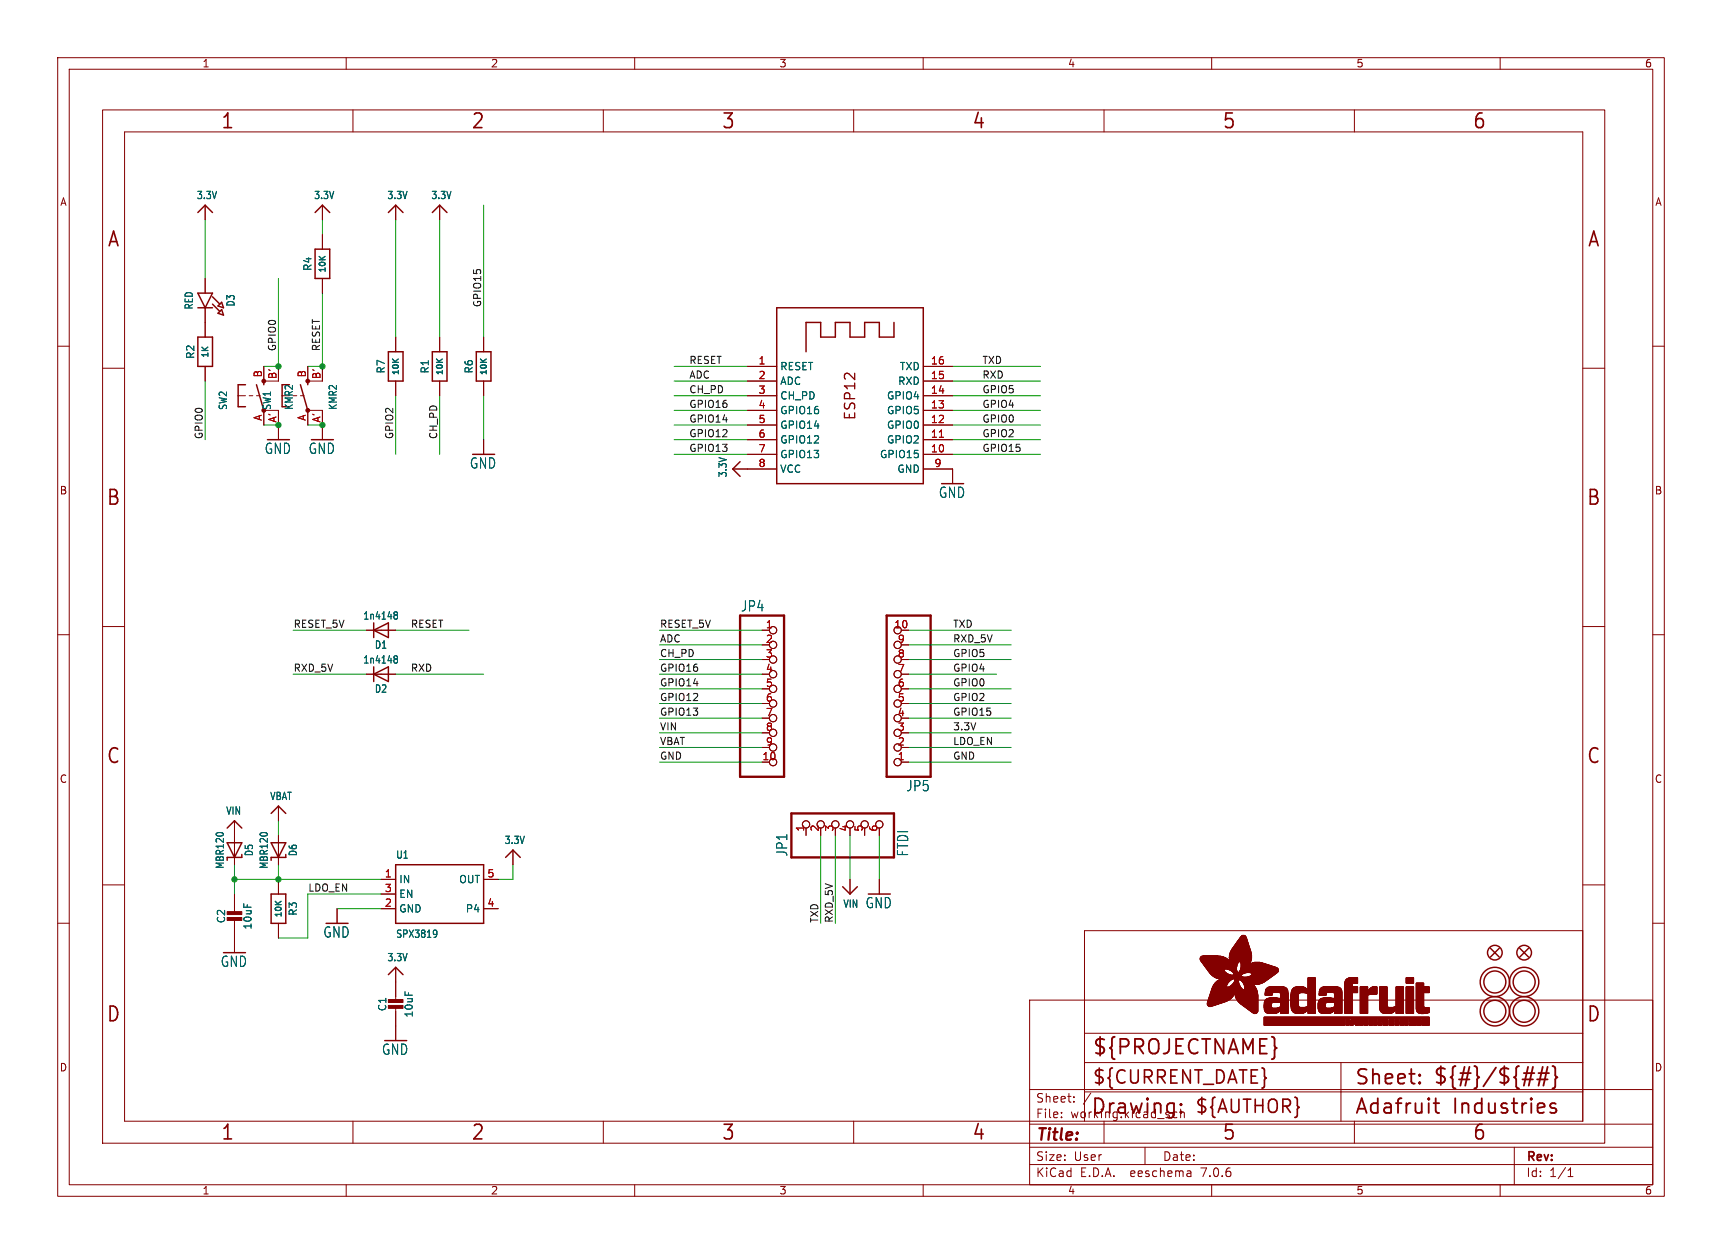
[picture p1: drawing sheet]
<svg xmlns="http://www.w3.org/2000/svg" width="298mm" height="217mm" viewBox="0 0 298 217" stroke-linecap="round" stroke-linejoin="round" font-family="sans-serif">
<defs><g id="words">
<g font-size="3.5" fill="#840000">
<text x="38.2" y="22.7">1</text>
<text x="81.6" y="22.7">2</text>
<text x="125" y="22.7">3</text>
<text x="168.4" y="22.7">4</text>
<text x="211.8" y="22.7">5</text>
<text x="255.1" y="22.7">6</text>
<text x="18.5" y="43.1">A</text>
<text x="275" y="43.1">A</text>
<text x="18.3" y="87.9">B</text>
<text x="274.9" y="87.9">B</text>
<text x="18.3" y="132.7">C</text>
<text x="274.9" y="132.7">C</text>
<text x="18.3" y="177.4">D</text>
<text x="274.9" y="177.4">D</text>
<text x="189.2" y="183.2">${PROJECTNAME}</text>
<text x="234.7" y="188.4">Sheet:</text>
<text x="248.3" y="188.3">${#}/${##}</text>
<text x="38.2" y="197.9">1</text>
<text x="81.6" y="197.9">2</text>
<text x="125" y="197.9">3</text>
<text x="168.4" y="197.9">4</text>
<text x="189" y="193.5">Drawing:</text>
<text x="211.8" y="197.9">5</text>
<text x="234.7" y="193.5">Adafruit</text>
<text x="251.8" y="193.5">Industries</text>
<text x="255.1" y="197.9">6</text>
</g>
<g font-size="3.2" fill="#840000">
<text x="189.2" y="188.2">${CURRENT_DATE}</text>
<text x="207" y="193.3">${AUTHOR}</text>
</g>
<text font-size="2.8" fill="#840000" x="179.4" y="198.2">Title:</text>
<text font-size="2.5" fill="#840000" x="148.5" y="73" transform="rotate(-90 148.5 73)">ESP12</text>
<g font-size="2.5" fill="#006464">
<text x="45.8" y="78.9">GND</text>
<text x="53.4" y="78.9">GND</text>
<text x="81.3" y="81.4">GND</text>
<text x="162.6" y="86.5">GND</text>
<text x="128.3" y="106.2">JP4</text>
<text x="157" y="137.3">JP5</text>
<text x="136.7" y="148.5" transform="rotate(-90 136.7 148.5)">JP1</text>
<text x="157.6" y="148.5" transform="rotate(-90 157.6 148.5)">FTDI</text>
<text x="149.9" y="157.6">GND</text>
<text x="38.2" y="167.8">GND</text>
<text x="55.9" y="162.7">GND</text>
<text x="66.1" y="183">GND</text>
</g>
<g font-size="2.1" fill="#840000">
<text x="179.4" y="191.3">Sheet:</text>
<text x="179.4" y="194">File:</text>
<text x="185.5" y="194">working.kicad_sch</text>
<text x="179.4" y="201.4">Size:</text>
<text x="186.1" y="201.4">User</text>
<text x="201.4" y="201.4">Date:</text>
<text x="264.4" y="201.6">Rev:</text>
<text x="179.4" y="204.2">KiCad</text>
<text x="187.2" y="204.2">E.D.A.</text>
<text x="196.1" y="204.2">eeschema</text>
<text x="208.4" y="204.2">7.0.6</text>
<text x="264.4" y="204.2">Id:</text>
<text x="268.5" y="204.2">1/1</text>
</g>
<g font-size="1.8" fill="#840000">
<text x="35" y="11.9">1</text>
<text x="85" y="11.9">2</text>
<text x="135" y="11.9">3</text>
<text x="185" y="11.9">4</text>
<text x="235" y="11.9">5</text>
<text x="285" y="11.9">6</text>
<text x="10.3" y="35.9">A</text>
<text x="286.8" y="35.9">A</text>
<text x="10.3" y="85.9">B</text>
<text x="286.7" y="85.9">B</text>
<text x="10.3" y="135.9">C</text>
<text x="286.7" y="135.9">C</text>
<text x="10.3" y="185.9">D</text>
<text x="286.7" y="185.9">D</text>
<text x="35" y="207.2">1</text>
<text x="85" y="207.2">2</text>
<text x="135" y="207.2">3</text>
<text x="185" y="207.2">4</text>
<text x="235" y="207.2">5</text>
<text x="285" y="207.2">6</text>
</g>
<g font-size="1.8" fill="#006464">
<text x="34" y="34.7">3.3V</text>
<text x="54.3" y="34.7">3.3V</text>
<text x="67" y="34.7">3.3V</text>
<text x="74.6" y="34.7">3.3V</text>
<text x="54.2" y="47.1" transform="rotate(-90 54.2 47.1)">R4</text>
<text x="33.6" y="53.8" transform="rotate(-90 33.6 53.8)">RED</text>
<text x="40.9" y="53.2" transform="rotate(-90 40.9 53.2)">D3</text>
<text x="33.9" y="62.3" transform="rotate(-90 33.9 62.3)">R2</text>
<text x="66.9" y="64.8" transform="rotate(-90 66.9 64.8)">R7</text>
<text x="74.5" y="64.8" transform="rotate(-90 74.5 64.8)">R1</text>
<text x="82.1" y="64.8" transform="rotate(-90 82.1 64.8)">R6</text>
<text x="135.1" y="64.4">RESET</text>
<text x="155.9" y="64.4">TXD</text>
<text x="39.5" y="71.1" transform="rotate(-90 39.5 71.1)">SW2</text>
<text x="47.2" y="71.1" transform="rotate(-90 47.2 71.1)">SW1</text>
<text x="51" y="71.1" transform="rotate(-90 51 71.1)">KMR2</text>
<text x="58.6" y="71.1" transform="rotate(-90 58.6 71.1)">KMR2</text>
<text x="135.1" y="66.9">ADC</text>
<text x="135.1" y="69.4">CH_PD</text>
<text x="135.1" y="72">GPIO16</text>
<text x="153.6" y="72">GPIO5</text>
<text x="153.6" y="69.4">GPIO4</text>
<text x="155.6" y="66.9">RXD</text>
<text x="135.1" y="74.5">GPIO14</text>
<text x="135.1" y="77.1">GPIO12</text>
<text x="153.6" y="77.1">GPIO2</text>
<text x="153.6" y="74.5">GPIO0</text>
<text x="126.2" y="82.8" transform="rotate(-90 126.2 82.8)">3.3V</text>
<text x="135.1" y="79.6">GPIO13</text>
<text x="135.1" y="82.1">VCC</text>
<text x="152.4" y="79.6">GPIO15</text>
<text x="155.4" y="82.1">GND</text>
<text x="62.9" y="107.6">1n4148</text>
<text x="64.9" y="112.6">D1</text>
<text x="62.9" y="115.2">1n4148</text>
<text x="64.9" y="120.2">D2</text>
<text x="39.1" y="141.4">VIN</text>
<text x="46.7" y="138.9">VBAT</text>
<text x="44" y="148.5" transform="rotate(-90 44 148.5)">D5</text>
<text x="51.7" y="148.5" transform="rotate(-90 51.7 148.5)">D6</text>
<text x="68.6" y="149">U1</text>
<text x="87.3" y="146.5">3.3V</text>
<text x="39" y="150.7" transform="rotate(-90 39 150.7)">MBR120</text>
<text x="46.6" y="150.7" transform="rotate(-90 46.6 150.7)">MBR120</text>
<text x="69.1" y="153.3">IN</text>
<text x="69.1" y="155.8">EN</text>
<text x="79.5" y="153.3">OUT</text>
<text x="39.2" y="160.1" transform="rotate(-90 39.2 160.1)">C2</text>
<text x="43.8" y="161.2" transform="rotate(-90 43.8 161.2)">10uF</text>
<text x="51.7" y="158.8" transform="rotate(-90 51.7 158.8)">R3</text>
<text x="69.1" y="158.3">GND</text>
<text x="80.6" y="158.3">P4</text>
<text x="146.1" y="157.5">VIN</text>
<text x="67" y="166.8">3.3V</text>
<text x="68.6" y="162.7">SPX3819</text>
<text x="67.2" y="175.4" transform="rotate(-90 67.2 175.4)">C1</text>
<text x="71.7" y="176.4" transform="rotate(-90 71.7 176.4)">10uF</text>
</g>
<g font-size="1.8" fill="#a90000">
<text x="45.5" y="65.5" transform="rotate(-90 45.5 65.5)">B</text>
<text x="48" y="65.8" transform="rotate(-90 48 65.8)">B'</text>
<text x="53.1" y="65.5" transform="rotate(-90 53.1 65.5)">B</text>
<text x="55.6" y="65.8" transform="rotate(-90 55.6 65.8)">B'</text>
<text x="131.4" y="63.2">1</text>
<text x="131.4" y="65.8">2</text>
<text x="161.2" y="65.8">15</text>
<text x="161.2" y="63.2">16</text>
<text x="131.4" y="68.3">3</text>
<text x="131.4" y="70.9">4</text>
<text x="161.2" y="70.9">13</text>
<text x="161.2" y="68.3">14</text>
<text x="45.5" y="73" transform="rotate(-90 45.5 73)">A</text>
<text x="48" y="73.3" transform="rotate(-90 48 73.3)">A'</text>
<text x="53.1" y="73" transform="rotate(-90 53.1 73)">A</text>
<text x="55.6" y="73.3" transform="rotate(-90 55.6 73.3)">A'</text>
<text x="131.4" y="73.4">5</text>
<text x="131.4" y="75.9">6</text>
<text x="161.2" y="75.9">11</text>
<text x="161.2" y="73.4">12</text>
<text x="131.4" y="78.5">7</text>
<text x="131.4" y="81">8</text>
<text x="161.2" y="78.5">10</text>
<text x="161.9" y="81">9</text>
<text x="132.6" y="109">1</text>
<text x="132.6" y="111.5">2</text>
<text x="154.9" y="109">10</text>
<text x="155.5" y="111.5">9</text>
<text x="132.6" y="114">3</text>
<text x="132.6" y="116.6">4</text>
<text x="132.6" y="119.1">5</text>
<text x="155.5" y="119.1">6</text>
<text x="155.5" y="116.6">7</text>
<text x="155.5" y="114">8</text>
<text x="132.6" y="121.7">6</text>
<text x="132.6" y="124.2">7</text>
<text x="155.5" y="124.2">4</text>
<text x="155.5" y="121.7">5</text>
<text x="132" y="131.8">10</text>
<text x="132.6" y="126.7">8</text>
<text x="132.6" y="129.3">9</text>
<text x="155.5" y="131.8">1</text>
<text x="155.5" y="129.3">2</text>
<text x="155.5" y="126.7">3</text>
<text x="139.4" y="144.2" transform="rotate(-90 139.4 144.2)">1</text>
<text x="142" y="144.2" transform="rotate(-90 142 144.2)">2</text>
<text x="144.5" y="144.2" transform="rotate(-90 144.5 144.2)">3</text>
<text x="147.1" y="144.2" transform="rotate(-90 147.1 144.2)">4</text>
<text x="149.6" y="144.2" transform="rotate(-90 149.6 144.2)">5</text>
<text x="152.1" y="144.2" transform="rotate(-90 152.1 144.2)">6</text>
<text x="66.6" y="152.1">1</text>
<text x="66.6" y="154.7">3</text>
<text x="84.4" y="152.1">5</text>
<text x="66.6" y="157.2">2</text>
<text x="84.4" y="157.2">4</text>
</g>
<g font-size="1.7" fill="#0f0f0f">
<text x="83.5" y="53.3" transform="rotate(-90 83.5 53.3)">GPIO15</text>
<text x="47.9" y="61" transform="rotate(-90 47.9 61)">GPIO0</text>
<text x="55.5" y="61" transform="rotate(-90 55.5 61)">RESET</text>
<text x="119.4" y="63.2">RESET</text>
<text x="119.4" y="65.7">ADC</text>
<text x="170.2" y="63.2">TXD</text>
<text x="170.2" y="65.7">RXD</text>
<text x="119.4" y="68.2">CH_PD</text>
<text x="119.4" y="70.8">GPIO16</text>
<text x="170.2" y="68.2">GPIO5</text>
<text x="170.2" y="70.8">GPIO4</text>
<text x="35.2" y="76.2" transform="rotate(-90 35.2 76.2)">GPIO0</text>
<text x="68.2" y="76.2" transform="rotate(-90 68.2 76.2)">GPIO2</text>
<text x="75.9" y="76.2" transform="rotate(-90 75.9 76.2)">CH_PD</text>
<text x="119.4" y="73.3">GPIO14</text>
<text x="119.4" y="75.9">GPIO12</text>
<text x="170.2" y="73.3">GPIO0</text>
<text x="170.2" y="75.9">GPIO2</text>
<text x="119.4" y="78.4">GPIO13</text>
<text x="170.2" y="78.4">GPIO15</text>
<text x="50.8" y="108.9">RESET_5V</text>
<text x="71.1" y="108.9">RESET</text>
<text x="114.3" y="108.9">RESET_5V</text>
<text x="114.3" y="111.4">ADC</text>
<text x="114.3" y="114">CH_PD</text>
<text x="165.1" y="108.9">TXD</text>
<text x="165.1" y="111.4">RXD_5V</text>
<text x="165.1" y="114">GPIO5</text>
<text x="50.8" y="116.5">RXD_5V</text>
<text x="71.1" y="116.5">RXD</text>
<text x="114.3" y="116.5">GPIO16</text>
<text x="114.3" y="119">GPIO14</text>
<text x="165.1" y="116.5">GPIO4</text>
<text x="165.1" y="119">GPIO0</text>
<text x="114.3" y="121.6">GPIO12</text>
<text x="114.3" y="124.1">GPIO13</text>
<text x="165.1" y="124.1">GPIO15</text>
<text x="165.1" y="121.6">GPIO2</text>
<text x="114.3" y="131.7">GND</text>
<text x="114.3" y="129.2">VBAT</text>
<text x="114.3" y="126.7">VIN</text>
<text x="165.1" y="126.7">3.3V</text>
<text x="165.1" y="129.2">LDO_EN</text>
<text x="165.1" y="131.7">GND</text>
<text x="53.3" y="154.6">LDO_EN</text>
<text x="141.9" y="160" transform="rotate(-90 141.9 160)">TXD</text>
<text x="144.4" y="160" transform="rotate(-90 144.4 160)">RXD_5V</text>
</g>
<g font-size="1.4" fill="#006464">
<text x="56.7" y="47.4" transform="rotate(-90 56.7 47.4)">10K</text>
<text x="36.4" y="62.2" transform="rotate(-90 36.4 62.2)">1K</text>
<text x="69.4" y="65.2" transform="rotate(-90 69.4 65.2)">10K</text>
<text x="77" y="65.2" transform="rotate(-90 77 65.2)">10K</text>
<text x="84.6" y="65.2" transform="rotate(-90 84.6 65.2)">10K</text>
<text x="49.1" y="159.2" transform="rotate(-90 49.1 159.2)">10K</text>
</g>
</g></defs>
<g fill="none" stroke="#840000" stroke-width=".17">
<path d="M10 10h278.5v197.3h-278.5zM12 12h274.5v193.3h-274.5zM17.8 19h260.3v179.1h-260.3zM60 10v2M61.2 19v3.9M104.6 19v3.9M110 10v2M148 19v3.9M160 10v2M191.3 19v3.9M210 10v2M234.7 19v3.9"/>
<path d="M260 10v2M21.6 22.9h252.7v171.4h-252.7zM35.6 35.6v2.5M55.9 35.6v2.5M68.6 35.6v2.5M76.2 35.6v2.5M10 60h2M35.6 48.3v2.5M35.6 53.3v5.1M55.9 40.6v2.6M55.9 48.3v2.5M68.6 58.4v2.6"/>
<path d="M76.2 58.4v2.6M83.8 58.4v2.6M286.5 60h2M17.8 63.8h3.8M35.6 63.5v2.5M41.3 68.6h1.2M43.2 68.6h.6M44.4 68.6h.7M45.7 73.7v-2.6h2.6v5.1M45.7 63.5v2.5h2.6v-2.5M48.9 68.6h1.3M52.1 68.6h.6"/>
<path d="M53.3 73.7v-2.6h2.6v5.1M53.3 63.5v2.5h2.6v-2.5M68.6 66v2.6M76.2 66v2.6M83.8 66v2.6M83.8 76.2v2.5M129.5 71.1h5.1M129.5 68.6h5.1M129.5 66h5.1M129.5 63.5h5.1M129.5 78.7h5.1M129.5 76.2h5.1"/>
<path d="M129.5 73.7h5.1M160 71.1h5.1M160 68.6h5.1M160 66h5.1M160 63.5h5.1M160 78.7h5.1M160 76.2h5.1M160 73.7h5.1M274.3 63.8h3.8M127 81.3h7.6M160 81.3h5.1v2.5M10 110h2"/>
<path d="M17.8 108.6h3.8M63.5 116.8h5.1M63.5 109.2h5.1M132.1 109.2h1.2M132.1 114.3h1.2M132.1 119.4h1.2M156.2 116.8h1.3M156.2 109.2h1.3M156.2 114.3h1.3M156.2 119.4h1.3M156.2 111.8h1.3M274.3 108.6h3.8"/>
<path d="M286.5 110h2M48.3 139.7v2.5M132.1 121.9h1.2M132.1 124.5h1.2M132.1 127h1.2M132.1 129.5h1.2M156.2 121.9h1.3M156.2 124.5h1.3M156.2 127h1.3M156.2 129.5h1.3M156.2 132.1h1.3M10 160h2"/>
<path d="M17.8 153.4h3.8M40.6 142.2v7.7M40.6 154.9v3.3M40.6 159.3v5.8M48.3 144.8v5.1M48.3 152.4v2.5M58.4 157.5v2.5M66 152.4h2.6M66 157.5h2.6M66 154.9h2.6M83.8 152.4h2.6M83.8 157.5h2.6"/>
<path d="M88.9 147.3v2.6M139.7 143.5v1.3M144.8 143.5v1.3M147.3 152.4v2.5M149.9 143.5v1.3M152.4 143.5v1.3M152.4 152.4v2.5M274.3 153.4h3.8M286.5 160h2M48.3 160v2.6M68.6 167.6v5.9M68.6 174.5v5.8"/>
<path d="M178.4 173.3h108.1v32h-108.1zM188 179.1h86.3M274.3 161.3h-86.3v33M61.2 194.3v3.8M104.6 194.3v3.8M148 194.3v3.8M178.4 198.8h108.1M178.4 194.8h108.1M178.4 188.8h108.1M184 193.6v.1M184 192.8v.1M186.1 190.9v.1"/>
<path d="M186.1 190.1v.1M188 184.1h86.3M188 189.2h86.3M189.1 189.4l-1.3 2M191.3 194.3v3.8M198.4 198.8v3M203.8 192.7l.2 .1M204 193.6l-.2 .1M204.6 192.2v1.5M204.6 192.9l.2-.2 .4 .1 .1 .9M232.4 184.1v10.2M234.7 194.3v3.8"/>
<path d="M262.5 198.8v6.5M60 205.3v2M110 205.3v2M160 205.3v2M178.4 201.8h108.1M206.3 203l.1 .9M206.4 203.8l-.1 .1M206.4 203.3h-.1M210 205.3v2M260 205.3v2M271.8 203.9h.8M271.8 202.8l.4-.4v1.5"/>
<circle cx="134" cy="116.8" r=".63"/>
<circle cx="134" cy="119.4" r=".63"/>
<circle cx="134" cy="109.2" r=".63"/>
<circle cx="134" cy="111.8" r=".63"/>
<circle cx="134" cy="114.3" r=".63"/>
<circle cx="155.6" cy="119.4" r=".63"/>
<circle cx="155.6" cy="111.8" r=".63"/>
<circle cx="155.6" cy="114.3" r=".63"/>
<circle cx="155.6" cy="109.2" r=".63"/>
<circle cx="155.6" cy="116.8" r=".63"/>
<circle cx="134" cy="121.9" r=".63"/>
<circle cx="134" cy="127" r=".63"/>
<circle cx="134" cy="132.1" r=".63"/>
<circle cx="134" cy="124.5" r=".63"/>
<circle cx="134" cy="129.5" r=".63"/>
<circle cx="155.6" cy="132.1" r=".63"/>
<circle cx="155.6" cy="121.9" r=".63"/>
<circle cx="155.6" cy="127" r=".63"/>
<circle cx="155.6" cy="129.5" r=".63"/>
<circle cx="155.6" cy="124.5" r=".63"/>
<circle cx="139.7" cy="142.9" r=".63"/>
<circle cx="142.2" cy="142.9" r=".63"/>
<circle cx="144.8" cy="142.9" r=".63"/>
<circle cx="147.3" cy="142.9" r=".63"/>
<circle cx="149.9" cy="142.9" r=".63"/>
<circle cx="152.4" cy="142.9" r=".63"/>
</g>
<g fill="none" stroke="#840000" stroke-width=".25">
<path d="M34.3 36.8l1.3-1.2 1.2 1.2M54.6 36.8l1.3-1.2 1.2 1.2M67.3 36.8l1.3-1.2 1.2 1.2M74.9 36.8l1.3-1.2 1.3 1.2M34.3 50.8h2.5l-1.2 2.5zM34.3 53.3h2.5M34.3 58.4h2.5v5.1h-2.5zM36.8 51.4l1.3 1.3M36.8 52.7l1.3 1.3M37.8 53l.6-.6 .3 .9zM37.8 54.3l.6-.6 .3 .9zM54.6 43.2h2.5v5.1h-2.5z"/>
<path d="M134.6 53.3h25.4v30.5h-25.4zM154.9 55.9v2.5h-2.5v-2.5h-2.5v2.5h-2.6v-2.5h-2.5v2.5h-2.6v-2.5h-2.5v5.1M42.5 66.7h-1.2v3.8h1.2M44.4 66.7l1.3 4.4M45.7 66v.7M50.2 66.7h-1.3v3.8h1.3M52.1 66.7l1.2 4.4M53.3 66v.7M67.3 61h2.5v5h-2.5zM74.9 61h2.6v5h-2.6zM82.5 61h2.6v5h-2.6zM128.3 80l-1.3 1.3 1.3 1.2"/>
<path d="M64.8 116.8l2.5-1.2v2.5zM64.8 109.2l2.5-1.3v2.6zM64.8 107.9v2.6M64.8 115.6v2.5M39.4 146h2.5l-1.3 2.6zM39.4 143.5l1.2-1.3 1.3 1.3M41.9 148.1v.5h-2.5M47 154.9h2.5v5.1h-2.5zM47 141l1.3-1.3 1.2 1.3M47 146h2.5l-1.2 2.6zM49.5 148.1v.5h-2.5M68.6 149.9h15.2v10.1h-15.2z"/>
<path d="M87.6 148.6l1.3-1.3 1.3 1.3M146 153.7l1.3 1.2 1.3-1.2M67.3 168.9l1.3-1.3 1.2 1.3M258.3 164.3l1.5 1.6M259.8 164.3l-1.5 1.6M263.4 164.3l1.5 1.6M264.9 164.3l-1.5 1.6"/>
<circle cx="259.1" cy="175.3" r="2.54"/>
<circle cx="259.1" cy="170.2" r="2.54"/>
<circle cx="259.1" cy="175.3" r="1.9"/>
<circle cx="259.1" cy="170.2" r="1.9"/>
<circle cx="259.1" cy="165.1" r="1.27"/>
<circle cx="264.2" cy="175.3" r="2.54"/>
<circle cx="264.2" cy="170.2" r="2.54"/>
<circle cx="264.2" cy="175.3" r="1.9"/>
<circle cx="264.2" cy="170.2" r="1.9"/>
<circle cx="264.2" cy="165.1" r="1.27"/>
</g>
<path d="M128.3 106.7h7.6v27.9h-7.6zM153.7 106.7h7.6v27.9h-7.6zM137.2 141h17.7v7.6h-17.7z" fill="none" stroke="#840000" stroke-width=".41"/>
<g fill="#840000" stroke="#840000" stroke-width=".17">
<path d="M39.4 159h2.5v.5h-2.5z"/>
<path d="M39.4 158h2.5v.5h-2.5z"/>
<path d="M67.3 174.2h2.5v.6h-2.5z"/>
<path d="M67.3 173.2h2.5v.5h-2.5z"/>
<path d="M208 166.3h4.8z"/>
<path d="M208 166.2l4.8 .1z"/>
<path d="M208 166.2h4.8z"/>
<path d="M208 166.2h4.7z"/>
<path d="M208 166.1l4.7 .1z"/>
<path d="M208 166.1h4.6z"/>
<path d="M208 166l4.5 .1z"/>
<path d="M208 166h4.5z"/>
<path d="M208 166.4h4.9z"/>
<path d="M208 166.3l4.9 .1z"/>
<path d="M208 166h4.4z"/>
<path d="M208 165.9l4.4 .1z"/>
<path d="M208.1 166.4l4.9 .1z"/>
<path d="M208.1 165.9h4.2z"/>
<path d="M208.1 166.5h4.9z"/>
<path d="M208.1 165.9h4.1z"/>
<path d="M208.1 165.8l4 .1z"/>
<path d="M208.1 166.6h5z"/>
<path d="M208.1 166.5l4.9 .1z"/>
<path d="M208.1 165.8h3.9z"/>
<path d="M208.2 166.6h4.9z"/>
<path d="M208.2 165.8h3.6z"/>
<path d="M208.2 166.6l4.9 .1z"/>
<path d="M208.2 165.7l3.5 .1z"/>
<path d="M208.2 166.7h5z"/>
<path d="M208.2 166.7h4.9z"/>
<path d="M208.3 166.7l4.9 .1z"/>
<path d="M208.3 165.7h3.3z"/>
<path d="M208.3 166.8h6.3z"/>
<path d="M208.3 166.8h4.9z"/>
<path d="M208.3 166.8l6.3 .1z"/>
<path d="M208.4 166.9h6.2z"/>
<path d="M208.4 167h6.1z"/>
<path d="M208.4 166.9l6.1 .1z"/>
<path d="M208.4 165.7h2.8z"/>
<path d="M208.5 167h6z"/>
<path d="M208.5 167l6 .1z"/>
<path d="M208.6 167.1h5.9z"/>
<path d="M208.6 167.1l5.8 .1z"/>
<path d="M208.6 167.2h5.8z"/>
<path d="M208.7 167.2l5.7 .1z"/>
<path d="M208.7 167.3h5.7z"/>
<path d="M208.7 167.3l5.7 .1z"/>
<path d="M208.8 167.4h5.6z"/>
<path d="M208.8 167.5h5.5z"/>
<path d="M208.8 167.4l5.5 .1z"/>
<path d="M208.9 167.5l5.4 .1z"/>
<path d="M208.9 167.6h5.4z"/>
<path d="M208.9 167.6l5.4 .1z"/>
<path d="M209 167.7h5.3z"/>
<path d="M209 167.7l5.3 .1z"/>
<path d="M209 167.8h5.3z"/>
<path d="M209.1 167.8h5.2z"/>
<path d="M209.1 167.8l5.2 .1z"/>
<path d="M209.1 167.9h5.2z"/>
<path d="M209.2 167.9l3.1 .1z"/>
<path d="M209.2 168h3z"/>
<path d="M209.2 174.1h1.8z"/>
<path d="M209.2 174l1.8 .1z"/>
<path d="M209.2 174h2z"/>
<path d="M209.2 174h2.1z"/>
<path d="M209.2 173.9l2.1 .1z"/>
<path d="M209.2 173.9h2.3z"/>
<path d="M209.2 173.9h2.4z"/>
<path d="M209.2 173.8l2.4 .1z"/>
<path d="M209.2 173.8h2.6z"/>
<path d="M209.2 168l3 .1z"/>
<path d="M209.3 174.1l1.4 .1z"/>
<path d="M209.3 174.1h1.5z"/>
<path d="M209.3 173.8h2.6z"/>
<path d="M209.3 173.7l2.6 .1z"/>
<path d="M209.3 173.7h2.8z"/>
<path d="M209.3 168.1h2.9z"/>
<path d="M209.3 174.2h1.2z"/>
<path d="M209.3 174.2h1.3z"/>
<path d="M209.3 173.7h2.9z"/>
<path d="M209.3 173.6l3 .1z"/>
<path d="M209.3 173.6h3.1z"/>
<path d="M209.3 173.6h3.2z"/>
<path d="M209.3 168.1l2.9 .1z"/>
<path d="M209.3 174.2l1.1 .1z"/>
<path d="M209.3 173.5l3.3 .1z"/>
<path d="M209.3 173.5h3.3z"/>
<path d="M209.3 173.4l3.4 .1z"/>
<path d="M209.3 173.4h3.5z"/>
<path d="M209.3 168.2h2.9z"/>
<path d="M209.4 174.3h.9z"/>
<path d="M209.4 173.4h3.4z"/>
<path d="M209.4 174.3h.8z"/>
<path d="M209.4 173.3l3.5 .1z"/>
<path d="M209.4 173.3h3.5z"/>
<path d="M209.4 173.3h3.6z"/>
<path d="M209.4 173.2l3.7 .1z"/>
<path d="M209.4 168.3h2.8z"/>
<path d="M209.4 168.2l2.8 .1z"/>
<path d="M209.4 174.3l.7 .1z"/>
<path d="M209.4 173.2h3.7z"/>
<path d="M209.4 173.2h3.8z"/>
<path d="M209.4 173.1l3.8 .1z"/>
<path d="M209.4 173.1h3.9z"/>
<path d="M209.5 173.1h3.8z"/>
<path d="M209.5 173l3.8 .1z"/>
<path d="M209.5 168.3l2.8 .1z"/>
<path d="M209.5 174.4h.5z"/>
<path d="M209.5 173h3.9z"/>
<path d="M209.5 172.9l4 .1z"/>
<path d="M209.5 168.4h2.8z"/>
<path d="M209.5 172.9h4z"/>
<path d="M209.5 172.8l4.1 .1z"/>
<path d="M209.5 172.8h4.1z"/>
<path d="M209.5 168.4l2.9 .1z"/>
<path d="M209.6 172.8h4z"/>
<path d="M209.6 172.7l4 .1z"/>
<path d="M209.6 168.5h2.8z"/>
<path d="M209.6 174.4h.3z"/>
<path d="M209.6 172.7h4.1z"/>
<path d="M209.6 172.6l4.1 .1z"/>
<path d="M209.6 168.5l2.9 .1z"/>
<path d="M209.6 172.6h4.1z"/>
<path d="M209.6 172.6h4.2z"/>
<path d="M209.6 172.5l4.2 .1z"/>
<path d="M209.6 172.5h4.2z"/>
<path d="M209.6 168.6h3z"/>
<path d="M209.6 168.6h2.9z"/>
<path d="M209.7 172.5h4.1z"/>
<path d="M209.7 172.4l4.1 .1z"/>
<path d="M209.7 172.4h4.2z"/>
<path d="M209.7 172.3l4.2 .1z"/>
<path d="M209.7 168.6l2.9 .1z"/>
<path d="M209.8 172.3h4.1z"/>
<path d="M209.8 172.2l4.1 .1z"/>
<path d="M209.8 172.2h4.1z"/>
<path d="M209.8 168.7l2.9 .1z"/>
<path d="M209.8 168.7h2.9z"/>
<path d="M209.8 172.1l4.2 .1z"/>
<path d="M209.8 172.1h4.2z"/>
<path d="M209.8 168.8h3z"/>
<path d="M209.8 172l4.2 .1z"/>
<path d="M209.8 172h4.2z"/>
<path d="M209.8 168.8h3.1z"/>
<path d="M209.9 171.9l4.1 .1z"/>
<path d="M209.9 171.9h4.1z"/>
<path d="M209.9 168.8l3 .1z"/>
<path d="M209.9 171.8l4.1 .1z"/>
<path d="M209.9 171.8h4.1z"/>
<path d="M209.9 168.9h3.1z"/>
<path d="M209.9 171.8h8z"/>
<path d="M209.9 171.7l8 .1z"/>
<path d="M209.9 171.7h7.9z"/>
<path d="M209.9 168.9h3.2z"/>
<path d="M210 171.6l7.8 .1z"/>
<path d="M210 171.6h7.8z"/>
<path d="M210 168.9l3.2 .1z"/>
<path d="M210 171.5l7.8 .1z"/>
<path d="M210 171.5h5.5z"/>
<path d="M210 169h3.3z"/>
<path d="M210 171.5h5.4z"/>
<path d="M210 171.4l5.4 .1z"/>
<path d="M210 171.4h5.3z"/>
<path d="M210 169h5.2z"/>
<path d="M210.1 171.3l5.1 .1z"/>
<path d="M210.1 171.3h5.1z"/>
<path d="M210.1 169l5.1 .1z"/>
<path d="M210.1 171.2l5 .1z"/>
<path d="M210.1 171.2h5z"/>
<path d="M210.1 171.1l5 .1z"/>
<path d="M210.1 171.1h4.9z"/>
<path d="M210.1 169.1h5z"/>
<path d="M210.2 171l2.5 .1z"/>
<path d="M210.2 171h2.5z"/>
<path d="M210.2 169.1h5z"/>
<path d="M210.2 171h2.4z"/>
<path d="M210.2 169.1l5 .1z"/>
<path d="M210.2 170.9l2.4 .1z"/>
<path d="M210.2 170.9h2.4z"/>
<path d="M210.2 169.2h5z"/>
<path d="M210.3 170.8l2.3 .1z"/>
<path d="M210.3 170.8h2.3z"/>
<path d="M210.3 169.2h4.9z"/>
<path d="M210.3 170.7l2.3 .1z"/>
<path d="M210.3 170.7h2.3z"/>
<path d="M210.3 169.2l5 .1z"/>
<path d="M210.4 170.7h2.2z"/>
<path d="M210.4 170.6l2.3 .1z"/>
<path d="M210.4 170.6h2.3z"/>
<path d="M210.4 169.3h5z"/>
<path d="M210.4 170.5l2.3 .1z"/>
<path d="M210.5 170.5h2.2z"/>
<path d="M210.5 169.3l5.2 .1z"/>
<path d="M210.5 170.4l2.3 .1z"/>
<path d="M210.5 170.4h2.3z"/>
<path d="M210.6 170.4h2.2z"/>
<path d="M210.6 169.4h9.6z"/>
<path d="M210.6 170.3l2.2 .1z"/>
<path d="M210.6 170.3h2.2z"/>
<path d="M210.7 170.3h2.2z"/>
<path d="M210.7 169.4l9.4 .1z"/>
<path d="M210.7 170.2l2.2 .1z"/>
<path d="M210.7 170.2h2.2z"/>
<path d="M210.8 170.2h2.2z"/>
<path d="M210.8 170.1l2.2 .1z"/>
<path d="M210.8 169.5h9.3z"/>
<path d="M210.8 170.1h2.2z"/>
<path d="M210.9 170.1h2.2z"/>
<path d="M211 170l2.1 .1z"/>
<path d="M211 170h2.1z"/>
<path d="M211 169.5l9 .1z"/>
<path d="M211 170h2.2z"/>
<path d="M211.1 169.9l2.2 .1z"/>
<path d="M211.1 169.9h2.2z"/>
<path d="M211.2 169.6h8.7z"/>
<path d="M211.2 169.8l2.1 .1z"/>
<path d="M211.3 169.8h2.1z"/>
<path d="M211.3 169.6h8.6z"/>
<path d="M211.4 169.7l2.1 .1z"/>
<path d="M211.5 169.7h2.1z"/>
<path d="M211.6 169.7h2z"/>
<path d="M211.7 169.6l2 .1z"/>
<path d="M212.7 167.9l1.6 .1z"/>
<path d="M212.8 168h1.5z"/>
<path d="M212.9 168h1.4z"/>
<path d="M212.9 171l2.1 .1z"/>
<path d="M213 171h2z"/>
<path d="M213 168l1.3 .1z"/>
<path d="M213 166h3.9z"/>
<path d="M213 165.9l3.9 .1z"/>
<path d="M213 165.9h3.9z"/>
<path d="M213 165.8l3.9 .1z"/>
<path d="M213.1 171h1.9z"/>
<path d="M213.1 168.1h1.2z"/>
<path d="M213.1 166.3l3.8 .1z"/>
<path d="M213.1 166.3h3.8z"/>
<path d="M213.1 166.2l3.8 .1z"/>
<path d="M213.1 166.2h3.8z"/>
<path d="M213.1 166.1l3.8 .1z"/>
<path d="M213.1 166.1h3.8z"/>
<path d="M213.1 166l3.8 .1z"/>
<path d="M213.1 165.8h3.8z"/>
<path d="M213.1 165.7l3.8 .1z"/>
<path d="M213.1 165.7h3.8z"/>
<path d="M213.1 165.6l3.8 .1z"/>
<path d="M213.1 165.6h3.8z"/>
<path d="M213.1 165.5l3.8 .1z"/>
<path d="M213.1 165.5h3.8z"/>
<path d="M213.1 166.4l3.7 .1z"/>
<path d="M213.1 166.4h3.8z"/>
<path d="M213.1 165.4l3.8 .1z"/>
<path d="M213.1 165.4h3.8z"/>
<path d="M213.1 170.9l1.9 .1z"/>
<path d="M213.1 166.5l3.7 .1z"/>
<path d="M213.1 166.5h3.7z"/>
<path d="M213.1 165.3l3.8 .1z"/>
<path d="M213.1 165.3h3.8z"/>
<path d="M213.2 170.9h1.7z"/>
<path d="M213.2 166.7h1.6z"/>
<path d="M213.2 166.6l3.6 .1z"/>
<path d="M213.2 166.6h3.6z"/>
<path d="M213.2 165.2l3.7 .1z"/>
<path d="M213.2 165.2h3.7z"/>
<path d="M213.2 165.1l3.7 .1z"/>
<path d="M213.2 168.1l1.1 .1z"/>
<path d="M213.2 166.7l1.5 .1z"/>
<path d="M213.2 166.7h1.5z"/>
<path d="M213.2 165.1h3.6z"/>
<path d="M213.2 165l3.6 .1z"/>
<path d="M213.3 170.9h1.6z"/>
<path d="M213.3 166.8h1.3z"/>
<path d="M213.3 165h3.5z"/>
<path d="M213.3 164.9l3.5 .1z"/>
<path d="M213.3 170.8l1.6 .1z"/>
<path d="M213.3 168.2h1z"/>
<path d="M213.3 164.9h3.5z"/>
<path d="M213.3 164.8l3.5 .1z"/>
<path d="M213.4 170.8h1.5z"/>
<path d="M213.4 164.8h3.4z"/>
<path d="M213.4 164.8h3.3z"/>
<path d="M213.4 164.7l3.3 .1z"/>
<path d="M213.4 168.2l1 .1z"/>
<path d="M213.4 164.7h3.3z"/>
<path d="M213.4 164.6l3.3 .1z"/>
<path d="M213.5 170.7l1.4 .1z"/>
<path d="M213.5 170.7h1.3z"/>
<path d="M213.5 168.3h.9z"/>
<path d="M213.5 164.6h3.2z"/>
<path d="M213.5 164.5l3.2 .1z"/>
<path d="M213.5 164.5h3.2z"/>
<path d="M213.5 164.5h3.1z"/>
<path d="M213.6 170.6l1.2 .1z"/>
<path d="M213.6 170.6h1.2z"/>
<path d="M213.6 168.3l.8 .1z"/>
<path d="M213.6 164.4l3 .1z"/>
<path d="M213.6 164.4h3z"/>
<path d="M213.6 168.4h.8z"/>
<path d="M213.6 164.3l3 .1z"/>
<path d="M213.7 170.5l1.1 .1z"/>
<path d="M213.7 170.5h1.1z"/>
<path d="M213.7 168.4l.8 .1z"/>
<path d="M213.7 164.3h2.9z"/>
<path d="M213.7 170.5h1z"/>
<path d="M213.7 168.5h.9z"/>
<path d="M213.7 168.5h.8z"/>
<path d="M213.7 164.2l2.9 .1z"/>
<path d="M213.7 164.2h2.8z"/>
<path d="M213.7 170.4l1 .1z"/>
<path d="M213.8 170.4h.9z"/>
<path d="M213.8 169h1.4z"/>
<path d="M213.8 168.6h2.1z"/>
<path d="M213.8 168.5l2.3 .1z"/>
<path d="M213.8 164.2h2.7z"/>
<path d="M213.8 164.1l2.7 .1z"/>
<path d="M213.8 170.3l.9 .1z"/>
<path d="M213.8 168.9l1.4 .1z"/>
<path d="M213.8 168.6l1.9 .1z"/>
<path d="M213.8 168.6h2z"/>
<path d="M213.8 164.1h2.7z"/>
<path d="M213.8 170.3h.9z"/>
<path d="M213.8 168.9h1.4z"/>
<path d="M213.8 168.7h1.7z"/>
<path d="M213.8 164l2.7 .1z"/>
<path d="M213.9 170.3h.8z"/>
<path d="M213.9 170.2l.8 .1z"/>
<path d="M213.9 168.9h1.4z"/>
<path d="M213.9 168.8l1.4 .1z"/>
<path d="M213.9 168.8h1.4z"/>
<path d="M213.9 168.8h1.5z"/>
<path d="M213.9 168.7l1.6 .1z"/>
<path d="M213.9 164h2.6z"/>
<path d="M213.9 170.2h.8z"/>
<path d="M213.9 169.6l6 .1z"/>
<path d="M213.9 163.9l2.6 .1z"/>
<path d="M213.9 170.1l.8 .1z"/>
<path d="M213.9 163.9h2.5z"/>
<path d="M214 170.1h.7z"/>
<path d="M214 170l.7 .1z"/>
<path d="M214 169.7h5.8z"/>
<path d="M214 163.8l2.4 .1z"/>
<path d="M214 163.8h2.4z"/>
<path d="M214 170h.7z"/>
<path d="M214 169.9l.7 .1z"/>
<path d="M214 169.9h.7z"/>
<path d="M214 169.8l.7 .1z"/>
<path d="M214 169.8h.8z"/>
<path d="M214 169.7l5.7 .1z"/>
<path d="M214 172.2l4 .1z"/>
<path d="M214 172.2h4z"/>
<path d="M214 172.2h3.9z"/>
<path d="M214 172.1l3.9 .1z"/>
<path d="M214 172.1h3.9z"/>
<path d="M214 172l3.9 .1z"/>
<path d="M214 172h3.9z"/>
<path d="M214 171.9l3.9 .1z"/>
<path d="M214 163.7l2.4 .1z"/>
<path d="M214.1 172.6h3.9z"/>
<path d="M214.1 172.5l3.9 .1z"/>
<path d="M214.1 172.5h3.9z"/>
<path d="M214.1 172.4l3.9 .1z"/>
<path d="M214.1 172.4h3.9z"/>
<path d="M214.1 172.3l3.9 .1z"/>
<path d="M214.1 172.3h3.9z"/>
<path d="M214.1 171.9h3.8z"/>
<path d="M214.1 171.8l3.8 .1z"/>
<path d="M214.1 171.8h3.8z"/>
<path d="M214.1 163.7h2.3z"/>
<path d="M214.1 172.7h3.9z"/>
<path d="M214.1 172.6l3.9 .1z"/>
<path d="M214.1 163.6l2.3 .1z"/>
<path d="M214.1 163.6h2.3z"/>
<path d="M214.1 172.8h3.9z"/>
<path d="M214.1 172.7l3.9 .1z"/>
<path d="M214.2 172.9h3.8z"/>
<path d="M214.2 172.8l3.8 .1z"/>
<path d="M214.2 172.8h3.8z"/>
<path d="M214.2 163.6h2.1z"/>
<path d="M214.2 163.5l2.1 .1z"/>
<path d="M214.2 173h3.8z"/>
<path d="M214.2 172.9l3.8 .1z"/>
<path d="M214.2 163.5h2.1z"/>
<path d="M214.2 163.4l2.1 .1z"/>
<path d="M214.3 173.1h3.7z"/>
<path d="M214.3 173l3.7 .1z"/>
<path d="M214.3 163.4h2z"/>
<path d="M214.3 173.2h3.7z"/>
<path d="M214.3 173.1l3.7 .1z"/>
<path d="M214.3 163.3l2 .1z"/>
<path d="M214.3 163.3h2z"/>
<path d="M214.4 173.2l3.6 .1z"/>
<path d="M214.4 173.2h3.6z"/>
<path d="M214.4 163.3h1.9z"/>
<path d="M214.4 163.2l1.8 .1z"/>
<path d="M214.4 173.3h3.6z"/>
<path d="M214.4 163.2h1.8z"/>
<path d="M214.5 173.3l3.5 .1z"/>
<path d="M214.5 163.2h1.7z"/>
<path d="M214.5 173.4h3.5z"/>
<path d="M214.5 163.1l1.7 .1z"/>
<path d="M214.5 163.1h1.7z"/>
<path d="M214.5 173.4l3.5 .1z"/>
<path d="M214.5 163l1.7 .1z"/>
<path d="M214.6 173.5h3.4z"/>
<path d="M214.6 173.6h3.4z"/>
<path d="M214.6 173.5l3.4 .1z"/>
<path d="M214.6 163h1.6z"/>
<path d="M214.6 168.5h6.8z"/>
<path d="M214.6 162.9l1.6 .1z"/>
<path d="M214.6 162.9h1.5z"/>
<path d="M214.7 173.7h3.3z"/>
<path d="M214.7 173.6l3.3 .1z"/>
<path d="M214.7 168.5h6.7z"/>
<path d="M214.7 162.9h1.4z"/>
<path d="M214.7 162.8l1.4 .1z"/>
<path d="M214.7 162.8h1.4z"/>
<path d="M214.8 173.7l3.2 .1z"/>
<path d="M214.8 168.4l6.7 .1z"/>
<path d="M214.8 162.7l1.3 .1z"/>
<path d="M214.8 162.7h1.3z"/>
<path d="M214.8 173.8h3.2z"/>
<path d="M214.8 168.4h6.7z"/>
<path d="M214.8 168.3l6.7 .1z"/>
<path d="M214.8 162.6l1.3 .1z"/>
<path d="M214.9 168.3h6.6z"/>
<path d="M214.9 162.6h1.2z"/>
<path d="M214.9 162.6h1.1z"/>
<path d="M214.9 173.9h3.1z"/>
<path d="M214.9 173.8l3.1 .1z"/>
<path d="M214.9 169.8h4.8z"/>
<path d="M214.9 168.2l6.7 .1z"/>
<path d="M214.9 168.2h6.7z"/>
<path d="M214.9 162.5l1.1 .1z"/>
<path d="M214.9 162.5h1.1z"/>
<path d="M214.9 166.7h1.8z"/>
<path d="M215 173.9h3z"/>
<path d="M215 169.8h4.6z"/>
<path d="M215 168.1l6.6 .1z"/>
<path d="M215 168.1h6.6z"/>
<path d="M215 168.1h6.5z"/>
<path d="M215 166.7h1.7z"/>
<path d="M215 162.5h1z"/>
<path d="M215 162.4l1 .1z"/>
<path d="M215 174h3z"/>
<path d="M215 173.9l3 .1z"/>
<path d="M215 168l6.5 .1z"/>
<path d="M215 168h6.5z"/>
<path d="M215 166.8h1.7z"/>
<path d="M215 166.7l1.7 .1z"/>
<path d="M215 162.4h1z"/>
<path d="M215 169.8l4.6 .1z"/>
<path d="M215 167.9l6.5 .1z"/>
<path d="M215 167.9h6.5z"/>
<path d="M215.1 174h2.9z"/>
<path d="M215.1 167.8l6.4 .1z"/>
<path d="M215.1 167.8h6.3z"/>
<path d="M215.1 167.7l6.2 .1z"/>
<path d="M215.1 167.7h6.2z"/>
<path d="M215.1 166.9l1.5 .1z"/>
<path d="M215.1 166.9h1.5z"/>
<path d="M215.1 166.8l1.6 .1z"/>
<path d="M215.1 162.3l.8 .1z"/>
<path d="M215.1 162.3h.8z"/>
<path d="M215.1 174l2.9 .1z"/>
<path d="M215.1 169.9l4.4 .1z"/>
<path d="M215.1 169.9h4.4z"/>
<path d="M215.1 167.7h6.1z"/>
<path d="M215.1 167.6l6 .1z"/>
<path d="M215.1 167.6h5.9z"/>
<path d="M215.1 167.6h5.8z"/>
<path d="M215.1 167.5l5.7 .1z"/>
<path d="M215.1 167.5h5.6z"/>
<path d="M215.1 167.4l5.5 .1z"/>
<path d="M215.1 167.4h5.4z"/>
<path d="M215.1 167.4h5.2z"/>
<path d="M215.1 167.3l5.2 .1z"/>
<path d="M215.1 167.3h5.1z"/>
<path d="M215.1 167.3h1.2z"/>
<path d="M215.1 167.2l4.9 .1z"/>
<path d="M215.1 167.2h1.3z"/>
<path d="M215.1 167.1l1.4 .1z"/>
<path d="M215.1 167.1h1.4z"/>
<path d="M215.1 167l1.4 .1z"/>
<path d="M215.1 167h1.5z"/>
<path d="M215.1 162.2l.8 .1z"/>
<path d="M215.2 174.1h2.8z"/>
<path d="M215.2 170h4.2z"/>
<path d="M215.2 162.2h.7z"/>
<path d="M215.2 170l4.2 .1z"/>
<path d="M215.2 162.2h.6z"/>
<path d="M215.3 174.1l2.7 .1z"/>
<path d="M215.3 170.1h4z"/>
<path d="M215.3 162.1l.4 .1z"/>
<path d="M215.3 174.2h2.7z"/>
<path d="M215.3 170.1l3.9 .1z"/>
<path d="M215.3 170.1h3.9z"/>
<path d="M215.3 162.1h.4z"/>
<path d="M215.3 170.2h3.8z"/>
<path d="M215.4 170.2l3.6 .1z"/>
<path d="M215.4 170.2h3.6z"/>
<path d="M215.4 174.3h2.6z"/>
<path d="M215.4 174.2l2.6 .1z"/>
<path d="M215.4 170.3h3.5z"/>
<path d="M215.5 174.3h2.5z"/>
<path d="M215.5 170.4h3.2z"/>
<path d="M215.5 170.3l3.3 .1z"/>
<path d="M215.5 170.4l1.4 .1z"/>
<path d="M215.5 170.4h1.4z"/>
<path d="M215.5 174.3l2.5 .1z"/>
<path d="M215.5 170.5h1.5z"/>
<path d="M215.6 174.4h2.4z"/>
<path d="M215.6 171.5h2.2z"/>
<path d="M215.6 170.6h1.5z"/>
<path d="M215.6 170.5l1.4 .1z"/>
<path d="M215.6 170.5h1.4z"/>
<path d="M215.6 170.7h1.6z"/>
<path d="M215.6 170.6l1.6 .1z"/>
<path d="M215.6 170.6h1.6z"/>
<path d="M215.7 170.7l1.6 .1z"/>
<path d="M215.7 170.7h1.6z"/>
<path d="M215.7 174.4l2.3 .1z"/>
<path d="M215.7 171.5h2.1z"/>
<path d="M215.7 171.4l2 .1z"/>
<path d="M215.7 170.9h1.7z"/>
<path d="M215.7 170.8l1.7 .1z"/>
<path d="M215.7 170.8h1.7z"/>
<path d="M215.7 170.8h1.6z"/>
<path d="M215.7 174.5h2.3z"/>
<path d="M215.7 171.4h2z"/>
<path d="M215.7 171.3l2 .1z"/>
<path d="M215.7 171l1.8 .1z"/>
<path d="M215.7 171h1.8z"/>
<path d="M215.7 170.9l1.8 .1z"/>
<path d="M215.7 170.9h1.8z"/>
<path d="M215.8 171.3h1.9z"/>
<path d="M215.8 171.2l1.8 .1z"/>
<path d="M215.8 171.2h1.8z"/>
<path d="M215.8 171.1l1.8 .1z"/>
<path d="M215.8 171.1h1.8z"/>
<path d="M215.8 174.5h2.2z"/>
<path d="M215.8 174.5l2.2 .1z"/>
<path d="M215.8 169.3l4.5 .1z"/>
<path d="M215.9 174.6h2.1z"/>
<path d="M216 174.6l2 .1z"/>
<path d="M216 174.7h2z"/>
<path d="M216.1 174.7l1.9 .1z"/>
<path d="M216.1 174.8h1.9z"/>
<path d="M216.2 174.8l1.8 .1z"/>
<path d="M216.2 169.3h4.1z"/>
<path d="M216.2 174.9h1.8z"/>
<path d="M216.3 174.9h1.7z"/>
<path d="M216.3 169.3h4.1z"/>
<path d="M216.3 174.9l1.7 .1z"/>
<path d="M216.4 167.3h3.7z"/>
<path d="M216.4 175h1.6z"/>
<path d="M216.4 169.2l4.1 .1z"/>
<path d="M216.5 175l1.5 .1z"/>
<path d="M216.5 167.2h3.3z"/>
<path d="M216.5 175.1h1.5z"/>
<path d="M216.5 169.2h4z"/>
<path d="M216.5 167.1l3.2 .1z"/>
<path d="M216.6 175.1l1.4 .1z"/>
<path d="M216.6 169.2h3.9z"/>
<path d="M216.6 168.5l4.8 .1z"/>
<path d="M216.6 167.1h2.9z"/>
<path d="M216.6 175.2h1.4z"/>
<path d="M216.7 175.2h1.3z"/>
<path d="M216.7 169.1l3.9 .1z"/>
<path d="M216.7 167l2.6 .1z"/>
<path d="M216.7 169.1h3.9z"/>
<path d="M216.8 175.3h1.2z"/>
<path d="M216.8 175.2l1.2 .1z"/>
<path d="M216.8 168.6h4.5z"/>
<path d="M216.8 167h2.4z"/>
<path d="M216.8 169.1h3.9z"/>
<path d="M216.8 167h2.3z"/>
<path d="M216.9 175.3h1.1z"/>
<path d="M216.9 175.3l1.1 .1z"/>
<path d="M216.9 170.4h1.7z"/>
<path d="M216.9 169l3.8 .1z"/>
<path d="M216.9 169h3.9z"/>
<path d="M216.9 166.9l2.1 .1z"/>
<path d="M216.9 175.4h1z"/>
<path d="M216.9 170.4l1.7 .1z"/>
<path d="M216.9 168.6l4.3 .1z"/>
<path d="M217 168.7h4.2z"/>
<path d="M217 175.4h.9z"/>
<path d="M217 168.9l3.9 .1z"/>
<path d="M217 168.9h3.9z"/>
<path d="M217 168.9h4z"/>
<path d="M217 168.8h4.1z"/>
<path d="M217 168.7l4.1 .1z"/>
<path d="M217 166.9h1.9z"/>
<path d="M217 175.4l.9 .1z"/>
<path d="M217 168.8l4 .1z"/>
<path d="M217 168.8h4z"/>
<path d="M217 166.9h1.8z"/>
<path d="M217.1 170.5h1.4z"/>
<path d="M217.1 175.5h.8z"/>
<path d="M217.1 175.5h.7z"/>
<path d="M217.1 166.8l1.6 .1z"/>
<path d="M217.2 175.5l.6 .1z"/>
<path d="M217.2 170.5h1.1z"/>
<path d="M217.2 175.6h.6z"/>
<path d="M217.2 170.5l1.1 .1z"/>
<path d="M217.3 175.6h.4z"/>
<path d="M217.3 166.8h1.2z"/>
<path d="M217.4 166.8h1z"/>
<path d="M217.4 175.6l.1 .1z"/>
<path d="M217.4 170.6h.6z"/>
<path d="M219.1 177.7h14z"/>
<path d="M219.1 177.6l14 .1z"/>
<path d="M219.1 177.6h14z"/>
<path d="M219.1 177.5l14 .1z"/>
<path d="M219.1 177.5h14z"/>
<path d="M219.1 177.4l14 .1z"/>
<path d="M219.1 177.4h14z"/>
<path d="M219.1 177.3l14 .1z"/>
<path d="M219.1 177.3h14z"/>
<path d="M219.1 177.2l14 .1z"/>
<path d="M219.1 177.2h14z"/>
<path d="M219.1 177.1l14 .1z"/>
<path d="M219.1 177.1h14z"/>
<path d="M219.1 177l14 .1z"/>
<path d="M219.1 177h14z"/>
<path d="M219.1 176.9l14 .1z"/>
<path d="M219.1 176.9h14z"/>
<path d="M219.1 176.8l14 .1z"/>
<path d="M219.1 176.8h14z"/>
<path d="M219.1 176.7l14 .1z"/>
<path d="M219.1 176.7h14z"/>
<path d="M219.1 176.6l14 .1z"/>
<path d="M219.1 176.6h14z"/>
<path d="M219.1 176.5l14 .1z"/>
<path d="M219.1 176.5h14z"/>
<path d="M219.1 176.4l28.6 .1z"/>
<path d="M219.1 176.4h28.6z"/>
<path d="M219.1 176.3l28.6 .1z"/>
<path d="M219.1 176.3h28.6z"/>
<path d="M219.1 174.6h1.3z"/>
<path d="M219.1 174.5l1.3 .1z"/>
<path d="M219.1 174.5h1.2z"/>
<path d="M219.1 174.4l1.2 .1z"/>
<path d="M219.1 174.4h1.2z"/>
<path d="M219.1 174.3l1.2 .1z"/>
<path d="M219.1 174.3h1.2z"/>
<path d="M219.1 174.2l1.2 .1z"/>
<path d="M219.1 174.2h1.2z"/>
<path d="M219.1 174.1l1.2 .1z"/>
<path d="M219.1 174.1h1.2z"/>
<path d="M219.1 174.9l4.2 .1z"/>
<path d="M219.1 174.9h4.2z"/>
<path d="M219.1 174.8l4.2 .1z"/>
<path d="M219.1 174.8h4.2z"/>
<path d="M219.1 174.7l4.2 .1z"/>
<path d="M219.1 174.7h1.5z"/>
<path d="M219.1 174.6l1.4 .1z"/>
<path d="M219.1 174l1.2 .1z"/>
<path d="M219.1 174h1.2z"/>
<path d="M219.1 173.9l1.2 .1z"/>
<path d="M219.1 173.9h1.3z"/>
<path d="M219.1 173.8l1.3 .1z"/>
<path d="M219.1 173.8h1.4z"/>
<path d="M219.1 173.8h1.5z"/>
<path d="M219.1 173.7l1.5 .1z"/>
<path d="M219.1 175.1h4.2z"/>
<path d="M219.1 175l4.2 .1z"/>
<path d="M219.1 175h4.2z"/>
<path d="M219.1 173.7h4.2z"/>
<path d="M219.1 173.6l4.2 .1z"/>
<path d="M219.1 173.6h4.2z"/>
<path d="M219.2 175.1l2.7 .1z"/>
<path d="M219.2 173.6h4.1z"/>
<path d="M219.2 173.5l4.1 .1z"/>
<path d="M219.2 175.2h2.6z"/>
<path d="M219.2 175.2h2.7z"/>
<path d="M219.2 173.5h4.1z"/>
<path d="M219.2 173.4l4.1 .1z"/>
<path d="M219.2 173.4h4.1z"/>
<path d="M219.3 175.3h2.4z"/>
<path d="M219.3 175.3h2.5z"/>
<path d="M219.3 175.2l2.5 .1z"/>
<path d="M219.3 173.4h4z"/>
<path d="M219.3 173.3l4 .1z"/>
<path d="M219.3 172.5h1.2z"/>
<path d="M219.3 172.4l1.2 .1z"/>
<path d="M219.3 172.4h1.2z"/>
<path d="M219.3 172.3l1.2 .1z"/>
<path d="M219.3 172.3h1.2z"/>
<path d="M219.3 172.2l1.2 .1z"/>
<path d="M219.3 172.2h1.2z"/>
<path d="M219.3 172.1l1.3 .1z"/>
<path d="M219.3 173.3h4z"/>
<path d="M219.3 172.1h1.3z"/>
<path d="M219.3 172l1.3 .1z"/>
<path d="M219.3 172h1.3z"/>
<path d="M219.3 172h3.9z"/>
<path d="M219.3 171.9l3.9 .1z"/>
<path d="M219.3 171.9h3.9z"/>
<path d="M219.3 175.4h2.3z"/>
<path d="M219.3 175.3l2.4 .1z"/>
<path d="M219.3 171.8l3.9 .1z"/>
<path d="M219.3 171.8h3.9z"/>
<path d="M219.3 171.7l3.9 .1z"/>
<path d="M219.3 171.7h3.9z"/>
<path d="M219.4 175.4h2.1z"/>
<path d="M219.4 173.2l3.9 .1z"/>
<path d="M219.4 173.2h3.9z"/>
<path d="M219.4 171.6l3.8 .1z"/>
<path d="M219.4 171.6h3.8z"/>
<path d="M219.4 171.5l3.8 .1z"/>
<path d="M219.4 171.5h3.8z"/>
<path d="M219.4 171.5h3.7z"/>
<path d="M219.4 175.5h2z"/>
<path d="M219.4 175.4l2.1 .1z"/>
<path d="M219.4 171.4l3.7 .1z"/>
<path d="M219.4 171.4h3.7z"/>
<path d="M219.5 173.1l3.8 .1z"/>
<path d="M219.5 171.4h3.6z"/>
<path d="M219.5 175.5h1.9z"/>
<path d="M219.5 173.1h3.8z"/>
<path d="M219.5 171.3l3.5 .1z"/>
<path d="M219.5 171.3h3.5z"/>
<path d="M219.6 173.1h3.7z"/>
<path d="M219.6 171.3h3.4z"/>
<path d="M219.6 175.5l1.7 .1z"/>
<path d="M219.6 171.2l3.3 .1z"/>
<path d="M219.6 175.6h1.6z"/>
<path d="M219.6 173l3.7 .1z"/>
<path d="M219.6 171.2h3.3z"/>
<path d="M219.7 171.2h3.2z"/>
<path d="M219.7 171.1l3.1 .1z"/>
<path d="M219.7 173h2.1z"/>
<path d="M219.8 171.1h2.9z"/>
<path d="M219.8 175.6h1.2z"/>
<path d="M219.9 173h1.6z"/>
<path d="M219.9 171l2.7 .1z"/>
<path d="M220 172.9l1.3 .1z"/>
<path d="M220 171h2.5z"/>
<path d="M221.3 174.7h2z"/>
<path d="M221.4 174.6l1.9 .1z"/>
<path d="M221.6 174.6h1.7z"/>
<path d="M221.7 174.6h1.6z"/>
<path d="M221.7 174.5l1.6 .1z"/>
<path d="M221.8 174.5h1.5z"/>
<path d="M221.8 172h1.4z"/>
<path d="M221.9 172l1.3 .1z"/>
<path d="M221.9 174.5h1.4z"/>
<path d="M221.9 172.1l1.4 .1z"/>
<path d="M221.9 172.1h1.4z"/>
<path d="M221.9 172.1h1.3z"/>
<path d="M221.9 172.3h1.4z"/>
<path d="M221.9 172.2l1.4 .1z"/>
<path d="M221.9 172.2h1.4z"/>
<path d="M222 175.6h1.3z"/>
<path d="M222 175.5l1.3 .1z"/>
<path d="M222 175.5h1.3z"/>
<path d="M222 175.4l1.3 .1z"/>
<path d="M222 175.4h1.3z"/>
<path d="M222 175.3l1.3 .1z"/>
<path d="M222 175.3h1.3z"/>
<path d="M222 175.2l1.3 .1z"/>
<path d="M222 175.2h1.3z"/>
<path d="M222 175.1l1.3 .1z"/>
<path d="M222 174.4l1.3 .1z"/>
<path d="M222 174.4h1.3z"/>
<path d="M222 174.3l1.3 .1z"/>
<path d="M222 174.3h1.3z"/>
<path d="M222 174.2l1.3 .1z"/>
<path d="M222 174.2h1.3z"/>
<path d="M222 174.1l1.3 .1z"/>
<path d="M222 174.1h1.3z"/>
<path d="M222 174l1.3 .1z"/>
<path d="M222 174h1.3z"/>
<path d="M222 173.9l1.3 .1z"/>
<path d="M222 173.9h1.3z"/>
<path d="M222 173.8l1.3 .1z"/>
<path d="M222 173.8h1.3z"/>
<path d="M222 173.7l1.3 .1z"/>
<path d="M222 173h1.3z"/>
<path d="M222 172.9l1.3 .1z"/>
<path d="M222 172.9h1.3z"/>
<path d="M222 172.8l1.3 .1z"/>
<path d="M222 172.8h1.3z"/>
<path d="M222 172.7l1.3 .1z"/>
<path d="M222 172.7h1.3z"/>
<path d="M222 172.6l1.3 .1z"/>
<path d="M222 172.6h1.3z"/>
<path d="M222 172.5l1.3 .1z"/>
<path d="M222 172.5h1.3z"/>
<path d="M222 172.4l1.3 .1z"/>
<path d="M222 172.4h1.3z"/>
<path d="M222 172.3l1.3 .1z"/>
<path d="M223.7 174.2h1.3z"/>
<path d="M223.7 174.1l1.3 .1z"/>
<path d="M223.7 174.1h1.3z"/>
<path d="M223.7 174l1.3 .1z"/>
<path d="M223.7 174h1.3z"/>
<path d="M223.7 173.9l1.3 .1z"/>
<path d="M223.7 173.9h1.3z"/>
<path d="M223.7 173.8l1.3 .1z"/>
<path d="M223.7 173.8h1.3z"/>
<path d="M223.7 173.7l1.3 .1z"/>
<path d="M223.7 173.7h1.3z"/>
<path d="M223.7 173.6l1.3 .1z"/>
<path d="M223.7 173.6h1.3z"/>
<path d="M223.7 173.5l1.3 .1z"/>
<path d="M223.7 173.5h1.3z"/>
<path d="M223.7 173.4l1.3 .1z"/>
<path d="M223.7 173.4h1.3z"/>
<path d="M223.7 173.3l1.3 .1z"/>
<path d="M223.7 173.3h1.3z"/>
<path d="M223.7 173.2l1.3 .1z"/>
<path d="M223.7 173.2h1.3z"/>
<path d="M223.7 173.1l1.3 .1z"/>
<path d="M223.7 173.1h1.3z"/>
<path d="M223.7 173l1.3 .1z"/>
<path d="M223.7 173h1.3z"/>
<path d="M223.7 172.9l1.3 .1z"/>
<path d="M223.7 172.9h1.3z"/>
<path d="M223.7 172.8l1.3 .1z"/>
<path d="M223.7 172.8h1.3z"/>
<path d="M223.7 172.7l1.3 .1z"/>
<path d="M223.7 172.7h1.3z"/>
<path d="M223.7 172.6l1.3 .1z"/>
<path d="M223.7 172.6h1.3z"/>
<path d="M223.7 172.5l1.3 .1z"/>
<path d="M223.7 172.5h1.3z"/>
<path d="M223.7 172.4l1.3 .1z"/>
<path d="M223.7 174.4l1.4 .1z"/>
<path d="M223.7 174.4h1.4z"/>
<path d="M223.7 174.3l1.4 .1z"/>
<path d="M223.7 174.3h1.4z"/>
<path d="M223.7 174.3h1.3z"/>
<path d="M223.7 174.2l1.3 .1z"/>
<path d="M223.7 172.4h1.3z"/>
<path d="M223.7 172.3l1.3 .1z"/>
<path d="M223.7 172.3h1.4z"/>
<path d="M223.7 172.2l1.4 .1z"/>
<path d="M223.7 172.2h1.4z"/>
<path d="M223.8 174.7l4.2 .1z"/>
<path d="M223.8 174.7h4.2z"/>
<path d="M223.8 174.6l4.2 .1z"/>
<path d="M223.8 174.6h4.2z"/>
<path d="M223.8 174.5l1.5 .1z"/>
<path d="M223.8 174.5h1.4z"/>
<path d="M223.8 174.5h1.3z"/>
<path d="M223.8 172.2h1.3z"/>
<path d="M223.8 172.1l1.3 .1z"/>
<path d="M223.8 172.1h1.4z"/>
<path d="M223.8 172l1.6 .1z"/>
<path d="M223.8 172h4.2z"/>
<path d="M223.8 174.9h4.2z"/>
<path d="M223.8 174.8l4.2 .1z"/>
<path d="M223.8 174.8h4.2z"/>
<path d="M223.8 171.9l4.2 .1z"/>
<path d="M223.8 171.9h4.2z"/>
<path d="M223.8 171.8l4.2 .1z"/>
<path d="M223.8 171.8h4.2z"/>
<path d="M223.8 174.9l4.2 .1z"/>
<path d="M223.8 171.7l4.2 .1z"/>
<path d="M223.9 175.1h2.8z"/>
<path d="M223.9 175l4.1 .1z"/>
<path d="M223.9 175h4.1z"/>
<path d="M223.9 171.7h4.1z"/>
<path d="M223.9 171.6l4.1 .1z"/>
<path d="M223.9 171.6h4.1z"/>
<path d="M223.9 175.1l2.7 .1z"/>
<path d="M223.9 175.1h2.7z"/>
<path d="M223.9 171.5l4.1 .1z"/>
<path d="M223.9 175.2h2.6z"/>
<path d="M223.9 171.5h4.1z"/>
<path d="M224 175.2h2.5z"/>
<path d="M224 171.5h2.6z"/>
<path d="M224 175.3h2.4z"/>
<path d="M224 175.2l2.4 .1z"/>
<path d="M224 171.4l2.6 .1z"/>
<path d="M224 171.4h2.6z"/>
<path d="M224.1 175.3h2.2z"/>
<path d="M224.1 171.4h2.4z"/>
<path d="M224.1 175.3l2.2 .1z"/>
<path d="M224.1 171.3l2.4 .1z"/>
<path d="M224.1 171.3h2.3z"/>
<path d="M224.1 175.4h2.2z"/>
<path d="M224.2 175.4h2z"/>
<path d="M224.2 171.3h2.1z"/>
<path d="M224.2 171.2l2.1 .1z"/>
<path d="M224.2 175.5h1.9z"/>
<path d="M224.2 175.4l1.9 .1z"/>
<path d="M224.2 171.2h2z"/>
<path d="M224.3 171.2h1.9z"/>
<path d="M224.3 175.5h1.7z"/>
<path d="M224.3 171.1l1.8 .1z"/>
<path d="M224.4 171.1h1.7z"/>
<path d="M224.4 175.5l1.6 .1z"/>
<path d="M224.5 175.6h1.4z"/>
<path d="M224.5 171l1.5 .1z"/>
<path d="M224.6 171h1.3z"/>
<path d="M224.7 175.6h1z"/>
<path d="M226.1 172l1.9 .1z"/>
<path d="M226.2 174.5l1.8 .1z"/>
<path d="M226.3 172.1h1.7z"/>
<path d="M226.3 174.5h1.7z"/>
<path d="M226.5 172.1h1.5z"/>
<path d="M226.5 174.5h1.5z"/>
<path d="M226.5 174.4l1.5 .1z"/>
<path d="M226.5 172.1l1.5 .1z"/>
<path d="M226.6 172.2h1.4z"/>
<path d="M226.6 174.4h1.4z"/>
<path d="M226.7 175.6h1.3z"/>
<path d="M226.7 175.5l1.3 .1z"/>
<path d="M226.7 175.5h1.3z"/>
<path d="M226.7 175.4l1.3 .1z"/>
<path d="M226.7 175.4h1.3z"/>
<path d="M226.7 175.3l1.3 .1z"/>
<path d="M226.7 175.3h1.3z"/>
<path d="M226.7 175.2l1.3 .1z"/>
<path d="M226.7 175.2h1.3z"/>
<path d="M226.7 175.1l1.3 .1z"/>
<path d="M226.7 175.1h1.3z"/>
<path d="M226.7 174.4h1.3z"/>
<path d="M226.7 174.3l1.3 .1z"/>
<path d="M226.7 174.3h1.3z"/>
<path d="M226.7 174.2l1.3 .1z"/>
<path d="M226.7 174.2h1.3z"/>
<path d="M226.7 174.1l1.3 .1z"/>
<path d="M226.7 174.1h1.3z"/>
<path d="M226.7 174l1.3 .1z"/>
<path d="M226.7 174h1.3z"/>
<path d="M226.7 173.9l1.3 .1z"/>
<path d="M226.7 173.9h1.3z"/>
<path d="M226.7 173.8l1.3 .1z"/>
<path d="M226.7 173.8h1.3z"/>
<path d="M226.7 173.7l1.3 .1z"/>
<path d="M226.7 173.7h1.3z"/>
<path d="M226.7 173.6l1.3 .1z"/>
<path d="M226.7 173.6h1.3z"/>
<path d="M226.7 173.5l1.3 .1z"/>
<path d="M226.7 173.5h1.3z"/>
<path d="M226.7 173.4l1.3 .1z"/>
<path d="M226.7 173.4h1.3z"/>
<path d="M226.7 173.3l1.3 .1z"/>
<path d="M226.7 173.3h1.3z"/>
<path d="M226.7 173.2l1.3 .1z"/>
<path d="M226.7 173.2h1.3z"/>
<path d="M226.7 173.1l1.3 .1z"/>
<path d="M226.7 173.1h1.3z"/>
<path d="M226.7 173l1.3 .1z"/>
<path d="M226.7 173h1.3z"/>
<path d="M226.7 172.9l1.3 .1z"/>
<path d="M226.7 172.9h1.3z"/>
<path d="M226.7 172.8l1.3 .1z"/>
<path d="M226.7 172.8h1.3z"/>
<path d="M226.7 172.7l1.3 .1z"/>
<path d="M226.7 172.7h1.3z"/>
<path d="M226.7 172.6l1.3 .1z"/>
<path d="M226.7 172.6h1.3z"/>
<path d="M226.7 172.5l1.3 .1z"/>
<path d="M226.7 172.5h1.3z"/>
<path d="M226.7 172.4l1.3 .1z"/>
<path d="M226.7 172.4h1.3z"/>
<path d="M226.7 172.3l1.3 .1z"/>
<path d="M226.7 172.3h1.3z"/>
<path d="M226.7 172.2l1.3 .1z"/>
<path d="M226.7 172.2h1.3z"/>
<path d="M226.7 171.5h1.3z"/>
<path d="M226.7 171.4l1.3 .1z"/>
<path d="M226.7 171.4h1.3z"/>
<path d="M226.7 171.3l1.3 .1z"/>
<path d="M226.7 171.3h1.3z"/>
<path d="M226.7 171.2l1.3 .1z"/>
<path d="M226.7 171.2h1.3z"/>
<path d="M226.7 171.1l1.3 .1z"/>
<path d="M226.7 171.1h1.3z"/>
<path d="M226.7 171l1.3 .1z"/>
<path d="M226.7 171h1.3z"/>
<path d="M226.7 170.9l1.3 .1z"/>
<path d="M226.7 170.9h1.3z"/>
<path d="M226.7 170.8l1.3 .1z"/>
<path d="M226.7 170.8h1.3z"/>
<path d="M226.7 170.7l1.3 .1z"/>
<path d="M226.7 170.7h1.3z"/>
<path d="M226.7 170.6l1.3 .1z"/>
<path d="M226.7 170.6h1.3z"/>
<path d="M226.7 170.5l1.3 .1z"/>
<path d="M226.7 170.5h1.3z"/>
<path d="M226.7 170.4l1.3 .1z"/>
<path d="M226.7 170.4h1.3z"/>
<path d="M226.7 170.3l1.3 .1z"/>
<path d="M226.7 170.3h1.3z"/>
<path d="M226.7 170.2l1.3 .1z"/>
<path d="M226.7 170.2h1.3z"/>
<path d="M226.7 170.1l1.3 .1z"/>
<path d="M226.7 170.1h1.3z"/>
<path d="M226.7 170l1.3 .1z"/>
<path d="M226.7 170h1.3z"/>
<path d="M226.7 169.9l1.3 .1z"/>
<path d="M226.7 169.9h1.3z"/>
<path d="M226.7 169.8l1.3 .1z"/>
<path d="M226.7 169.8h1.3z"/>
<path d="M226.7 169.7l1.3 .1z"/>
<path d="M226.7 169.7h1.3z"/>
<path d="M226.7 169.6l1.3 .1z"/>
<path d="M226.7 169.6h1.3z"/>
<path d="M226.7 169.5l1.3 .1z"/>
<path d="M226.7 169.5h1.3z"/>
<path d="M226.7 169.4l1.3 .1z"/>
<path d="M228.4 174.8h4.2z"/>
<path d="M228.4 174.7l4.2 .1z"/>
<path d="M228.4 174.7h1.5z"/>
<path d="M228.4 174.6l1.4 .1z"/>
<path d="M228.4 174.6h1.4z"/>
<path d="M228.4 174.6h1.3z"/>
<path d="M228.4 174.5l1.3 .1z"/>
<path d="M228.4 174.5h1.3z"/>
<path d="M228.4 174.4l1.3 .1z"/>
<path d="M228.4 174.4h1.3z"/>
<path d="M228.4 174.3l1.3 .1z"/>
<path d="M228.4 174.3h1.3z"/>
<path d="M228.4 174.2l1.3 .1z"/>
<path d="M228.4 174.2h1.3z"/>
<path d="M228.4 174.1l1.3 .1z"/>
<path d="M228.4 174.1h1.3z"/>
<path d="M228.4 174l1.3 .1z"/>
<path d="M228.4 174h1.3z"/>
<path d="M228.4 173.9l1.3 .1z"/>
<path d="M228.4 173.9h1.3z"/>
<path d="M228.5 174.9l4.1 .1z"/>
<path d="M228.5 174.9h4.1z"/>
<path d="M228.5 174.8l4.1 .1z"/>
<path d="M228.5 173.8l1.3 .1z"/>
<path d="M228.5 173.8h1.3z"/>
<path d="M228.5 173.8h1.4z"/>
<path d="M228.5 173.7l1.5 .1z"/>
<path d="M228.5 175.1h4.1z"/>
<path d="M228.5 175l4.1 .1z"/>
<path d="M228.5 175h4.1z"/>
<path d="M228.5 173.7h4.1z"/>
<path d="M228.5 173.6l4.1 .1z"/>
<path d="M228.5 173.6h4.1z"/>
<path d="M228.5 175.2h2.8z"/>
<path d="M228.5 175.1l2.8 .1z"/>
<path d="M228.5 173.5l4.1 .1z"/>
<path d="M228.5 173.5h4.1z"/>
<path d="M228.6 175.2h2.6z"/>
<path d="M228.6 173.4l4 .1z"/>
<path d="M228.6 173.4h4z"/>
<path d="M228.6 175.3h2.4z"/>
<path d="M228.6 175.3h2.5z"/>
<path d="M228.6 175.2l2.5 .1z"/>
<path d="M228.6 173.3l4 .1z"/>
<path d="M228.6 172.5h1.2z"/>
<path d="M228.6 172.4l1.2 .1z"/>
<path d="M228.6 172.4h1.2z"/>
<path d="M228.6 172.3l1.2 .1z"/>
<path d="M228.6 172.3h1.2z"/>
<path d="M228.6 172.2l1.3 .1z"/>
<path d="M228.6 172.2h1.3z"/>
<path d="M228.6 172.1l1.3 .1z"/>
<path d="M228.6 175.3l2.4 .1z"/>
<path d="M228.6 173.3h4z"/>
<path d="M228.6 172.1h1.3z"/>
<path d="M228.6 172l1.3 .1z"/>
<path d="M228.6 172h1.4z"/>
<path d="M228.6 172h4z"/>
<path d="M228.6 171.9l4 .1z"/>
<path d="M228.6 171.9h4z"/>
<path d="M228.6 171.8l4 .1z"/>
<path d="M228.6 171.8h4z"/>
<path d="M228.7 175.4h2.3z"/>
<path d="M228.7 173.3h3.9z"/>
<path d="M228.7 171.7l3.9 .1z"/>
<path d="M228.7 171.7h3.9z"/>
<path d="M228.7 175.4h2.2z"/>
<path d="M228.7 173.2l3.9 .1z"/>
<path d="M228.7 173.2h3.9z"/>
<path d="M228.7 171.6l3.9 .1z"/>
<path d="M228.7 171.6h3.8z"/>
<path d="M228.7 171.5l3.8 .1z"/>
<path d="M228.7 175.4l2.1 .1z"/>
<path d="M228.7 171.5h3.8z"/>
<path d="M228.7 171.4l3.8 .1z"/>
<path d="M228.8 175.5h2z"/>
<path d="M228.8 171.4h3.7z"/>
<path d="M228.8 173.1l3.8 .1z"/>
<path d="M228.8 171.4h3.6z"/>
<path d="M228.9 175.5h1.8z"/>
<path d="M228.9 173.1h3.7z"/>
<path d="M228.9 171.3l3.5 .1z"/>
<path d="M228.9 171.3h3.4z"/>
<path d="M229 175.5l1.6 .1z"/>
<path d="M229 173l3.6 .1z"/>
<path d="M229 171.2l3.3 .1z"/>
<path d="M229 171.2h3.2z"/>
<path d="M229 175.6h1.6z"/>
<path d="M229.1 173h2z"/>
<path d="M229.1 171.1l3 .1z"/>
<path d="M229.1 171.1h3z"/>
<path d="M229.2 175.6h1.2z"/>
<path d="M229.2 173h1.7z"/>
<path d="M229.3 171l2.6 .1z"/>
<path d="M229.4 172.9l1.3 .1z"/>
<path d="M229.4 171h2.4z"/>
<path d="M230.7 174.7h1.9z"/>
<path d="M230.8 174.6l1.8 .1z"/>
<path d="M230.9 174.6h1.7z"/>
<path d="M231 174.6h1.6z"/>
<path d="M231.1 174.5l1.5 .1z"/>
<path d="M231.2 174.5h1.4z"/>
<path d="M231.2 172l1.4 .1z"/>
<path d="M231.2 172h1.4z"/>
<path d="M231.3 174.5h1.3z"/>
<path d="M231.3 172.1l1.3 .1z"/>
<path d="M231.3 172.1h1.3z"/>
<path d="M231.3 175.6h1.3z"/>
<path d="M231.3 175.5l1.3 .1z"/>
<path d="M231.3 175.5h1.3z"/>
<path d="M231.3 175.4l1.3 .1z"/>
<path d="M231.3 175.4h1.3z"/>
<path d="M231.3 175.3l1.3 .1z"/>
<path d="M231.3 175.3h1.3z"/>
<path d="M231.3 175.2l1.3 .1z"/>
<path d="M231.3 175.2h1.3z"/>
<path d="M231.3 175.1l1.3 .1z"/>
<path d="M231.3 174.4l1.3 .1z"/>
<path d="M231.3 174.4h1.3z"/>
<path d="M231.3 174.3l1.3 .1z"/>
<path d="M231.3 174.3h1.3z"/>
<path d="M231.3 174.2l1.3 .1z"/>
<path d="M231.3 174.2h1.3z"/>
<path d="M231.3 174.1l1.3 .1z"/>
<path d="M231.3 174.1h1.3z"/>
<path d="M231.3 174l1.3 .1z"/>
<path d="M231.3 174h1.3z"/>
<path d="M231.3 173.9l1.3 .1z"/>
<path d="M231.3 173.9h1.3z"/>
<path d="M231.3 173.8l1.3 .1z"/>
<path d="M231.3 173.8h1.3z"/>
<path d="M231.3 173.7l1.3 .1z"/>
<path d="M231.3 173h1.3z"/>
<path d="M231.3 172.9l1.3 .1z"/>
<path d="M231.3 172.9h1.3z"/>
<path d="M231.3 172.8l1.3 .1z"/>
<path d="M231.3 172.8h1.3z"/>
<path d="M231.3 172.7l1.3 .1z"/>
<path d="M231.3 172.7h1.3z"/>
<path d="M231.3 172.6l1.3 .1z"/>
<path d="M231.3 172.6h1.3z"/>
<path d="M231.3 172.5l1.3 .1z"/>
<path d="M231.3 172.5h1.3z"/>
<path d="M231.3 172.4l1.3 .1z"/>
<path d="M231.3 172.4h1.3z"/>
<path d="M231.3 172.3l1.3 .1z"/>
<path d="M231.3 172.3h1.3z"/>
<path d="M231.3 172.2l1.3 .1z"/>
<path d="M231.3 172.2h1.3z"/>
<path d="M233.1 175.6h1.3z"/>
<path d="M233.1 175.5l1.3 .1z"/>
<path d="M233.1 175.5h1.3z"/>
<path d="M233.1 175.4l1.3 .1z"/>
<path d="M233.1 175.4h1.3z"/>
<path d="M233.1 175.3l1.3 .1z"/>
<path d="M233.1 175.3h1.3z"/>
<path d="M233.1 175.2l1.3 .1z"/>
<path d="M233.1 175.2h1.3z"/>
<path d="M233.1 175.1l1.3 .1z"/>
<path d="M233.1 175.1h1.3z"/>
<path d="M233.1 175l1.3 .1z"/>
<path d="M233.1 175h1.3z"/>
<path d="M233.1 174.9l1.3 .1z"/>
<path d="M233.1 174.9h1.3z"/>
<path d="M233.1 174.8l1.3 .1z"/>
<path d="M233.1 174.8h1.3z"/>
<path d="M233.1 174.7l1.3 .1z"/>
<path d="M233.1 174.7h1.3z"/>
<path d="M233.1 174.6l1.3 .1z"/>
<path d="M233.1 174.6h1.3z"/>
<path d="M233.1 174.5l1.3 .1z"/>
<path d="M233.1 174.5h1.3z"/>
<path d="M233.1 174.4l1.3 .1z"/>
<path d="M233.1 174.4h1.3z"/>
<path d="M233.1 174.3l1.3 .1z"/>
<path d="M233.1 174.3h1.3z"/>
<path d="M233.1 174.2l1.3 .1z"/>
<path d="M233.1 174.2h1.3z"/>
<path d="M233.1 174.1l1.3 .1z"/>
<path d="M233.1 174.1h1.3z"/>
<path d="M233.1 174l1.3 .1z"/>
<path d="M233.1 174h1.3z"/>
<path d="M233.1 173.9l1.3 .1z"/>
<path d="M233.1 173.9h1.3z"/>
<path d="M233.1 173.8l1.3 .1z"/>
<path d="M233.1 173.8h1.3z"/>
<path d="M233.1 173.7l1.3 .1z"/>
<path d="M233.1 173.7h1.3z"/>
<path d="M233.1 173.6l1.3 .1z"/>
<path d="M233.1 173.6h1.3z"/>
<path d="M233.1 173.5l1.3 .1z"/>
<path d="M233.1 173.5h1.3z"/>
<path d="M233.1 173.4l1.3 .1z"/>
<path d="M233.1 173.4h1.3z"/>
<path d="M233.1 173.3l1.3 .1z"/>
<path d="M233.1 173.3h1.3z"/>
<path d="M233.1 173.2l1.3 .1z"/>
<path d="M233.1 173.2h1.3z"/>
<path d="M233.1 173.1l1.3 .1z"/>
<path d="M233.1 173.1h1.3z"/>
<path d="M233.1 173l1.3 .1z"/>
<path d="M233.1 173h1.3z"/>
<path d="M233.1 172.9l1.3 .1z"/>
<path d="M233.1 172.9h1.3z"/>
<path d="M233.1 172.8l1.3 .1z"/>
<path d="M233.1 172.8h1.3z"/>
<path d="M233.1 172.7l1.3 .1z"/>
<path d="M233.1 172.7h1.3z"/>
<path d="M233.1 172.6l1.3 .1z"/>
<path d="M233.1 172.6h1.3z"/>
<path d="M233.1 172.5l1.3 .1z"/>
<path d="M233.1 172.5h1.3z"/>
<path d="M233.1 172.4l1.3 .1z"/>
<path d="M233.1 172.4h1.3z"/>
<path d="M233.1 172.3l1.3 .1z"/>
<path d="M233.1 172.3h1.3z"/>
<path d="M233.1 172.2l1.3 .1z"/>
<path d="M233.1 172.2h1.3z"/>
<path d="M233.1 172.1l1.3 .1z"/>
<path d="M233.1 172.1h1.3z"/>
<path d="M233.1 172l1.3 .1z"/>
<path d="M233.1 172h2.2z"/>
<path d="M233.1 171.9l2.2 .1z"/>
<path d="M233.1 171.9h2.2z"/>
<path d="M233.1 171.8l2.2 .1z"/>
<path d="M233.1 171.8h2.2z"/>
<path d="M233.1 171.7l2.2 .1z"/>
<path d="M233.1 171.7h2.2z"/>
<path d="M233.1 171.6l2.2 .1z"/>
<path d="M233.1 171.6h2.2z"/>
<path d="M233.1 171.5l2.2 .1z"/>
<path d="M233.1 171.5h2.2z"/>
<path d="M233.1 171.4l2.2 .1z"/>
<path d="M233.1 171.4h2.2z"/>
<path d="M233.1 171.3l2.2 .1z"/>
<path d="M233.1 171.3h2.2z"/>
<path d="M233.1 171.2l2.2 .1z"/>
<path d="M233.1 171.2h2.2z"/>
<path d="M233.1 171.1l2.2 .1z"/>
<path d="M233.1 171.1h2.2z"/>
<path d="M233.1 171l2.2 .1z"/>
<path d="M233.1 171h2.2z"/>
<path d="M233.1 171h1.3z"/>
<path d="M233.1 170.9l1.3 .1z"/>
<path d="M233.1 170.9h1.3z"/>
<path d="M233.1 170.8l1.3 .1z"/>
<path d="M233.1 170.8h1.3z"/>
<path d="M233.1 170.7l1.3 .1z"/>
<path d="M233.1 170.7h1.3z"/>
<path d="M233.1 170.6l1.3 .1z"/>
<path d="M233.1 170.6h1.3z"/>
<path d="M233.1 170.5l1.3 .1z"/>
<path d="M233.1 170.5h1.3z"/>
<path d="M233.1 170.4l1.4 .1z"/>
<path d="M233.1 170.4h2.2z"/>
<path d="M233.1 170.3l2.2 .1z"/>
<path d="M233.1 170.3h2.2z"/>
<path d="M233.1 170.2l2.2 .1z"/>
<path d="M233.1 170.2h2.2z"/>
<path d="M233.1 170.1l2.2 .1z"/>
<path d="M233.1 170.1h2.2z"/>
<path d="M233.1 170l2.2 .1z"/>
<path d="M233.2 170h2.1z"/>
<path d="M233.2 169.9l2.1 .1z"/>
<path d="M233.2 169.9h2.1z"/>
<path d="M233.2 169.8l2.1 .1z"/>
<path d="M233.2 169.8h2.1z"/>
<path d="M233.3 177.7h.5z"/>
<path d="M233.3 177.6l.5 .1z"/>
<path d="M233.3 177.6h.5z"/>
<path d="M233.3 177.5l.5 .1z"/>
<path d="M233.3 177.5h.5z"/>
<path d="M233.3 177.4l.5 .1z"/>
<path d="M233.3 177.4h.5z"/>
<path d="M233.3 177.3l.5 .1z"/>
<path d="M233.3 177.3h.5z"/>
<path d="M233.3 177.2l.5 .1z"/>
<path d="M233.3 177.2h.5z"/>
<path d="M233.3 177.1l.5 .1z"/>
<path d="M233.3 177.1h.5z"/>
<path d="M233.3 177l.5 .1z"/>
<path d="M233.3 177h.5z"/>
<path d="M233.3 176.9l.5 .1z"/>
<path d="M233.3 176.9h.5z"/>
<path d="M233.3 176.8l.5 .1z"/>
<path d="M233.3 176.8h.5z"/>
<path d="M233.3 176.7l.5 .1z"/>
<path d="M233.3 176.7h.5z"/>
<path d="M233.3 176.6l.5 .1z"/>
<path d="M233.3 176.6h.5z"/>
<path d="M233.3 176.5l.5 .1z"/>
<path d="M233.3 176.5h.5z"/>
<path d="M233.3 169.8h2z"/>
<path d="M233.3 169.7l2 .1z"/>
<path d="M233.3 169.7h2z"/>
<path d="M233.4 169.7h1.9z"/>
<path d="M233.4 169.6l1.9 .1z"/>
<path d="M233.5 169.6h1.8z"/>
<path d="M233.6 169.5l1.7 .1z"/>
<path d="M233.7 169.5h1.6z"/>
<path d="M234 177.7h.5z"/>
<path d="M234 177.6l.5 .1z"/>
<path d="M234 177.6h.5z"/>
<path d="M234 177.5l.5 .1z"/>
<path d="M234 177.5h.4z"/>
<path d="M234 177.4l.4 .1z"/>
<path d="M234 177.4h.4z"/>
<path d="M234 177.3l.4 .1z"/>
<path d="M234 177.3h.3z"/>
<path d="M234 177.2l.3 .1z"/>
<path d="M234 177.2h.3z"/>
<path d="M234 177.1l.2 .1z"/>
<path d="M234 177.1h.2z"/>
<path d="M234 177l.2 .1z"/>
<path d="M234 177h.2z"/>
<path d="M234 176.9l.2 .1z"/>
<path d="M234 176.9h.1z"/>
<path d="M234 176.8l.1 .1z"/>
<path d="M234 176.8h.1z"/>
<path d="M234 169.4l1.3 .1z"/>
<path d="M234.1 176.5h.6z"/>
<path d="M234.1 176.5l.6 .1z"/>
<path d="M234.2 176.6h.5z"/>
<path d="M234.2 176.6l.5 .1z"/>
<path d="M234.2 176.7l.5 .1z"/>
<path d="M234.2 176.7h.5z"/>
<path d="M234.3 176.8h.4z"/>
<path d="M234.3 176.8l.4 .1z"/>
<path d="M234.3 176.9h.4z"/>
<path d="M234.4 177h.3z"/>
<path d="M234.4 176.9l.3 .1z"/>
<path d="M234.4 177l.3 .1z"/>
<path d="M234.4 177.1h.3z"/>
<path d="M234.5 177.2h.2z"/>
<path d="M234.5 177.1l.2 .1z"/>
<path d="M234.5 177.3h.2z"/>
<path d="M234.5 177.2l.2 .1z"/>
<path d="M234.6 177.4h.1z"/>
<path d="M234.6 177.3l.1 .1z"/>
<path d="M234.6 177.4l.1 .1z"/>
<path d="M234.9 177.7h.5z"/>
<path d="M234.9 177.6l.5 .1z"/>
<path d="M234.9 177.6h.5z"/>
<path d="M234.9 177.5l.5 .1z"/>
<path d="M234.9 177.5h.5z"/>
<path d="M234.9 177.4l.5 .1z"/>
<path d="M234.9 177.4h.5z"/>
<path d="M234.9 177.3l.5 .1z"/>
<path d="M234.9 177.3h.5z"/>
<path d="M234.9 177.2l.5 .1z"/>
<path d="M234.9 177.2h.5z"/>
<path d="M234.9 177.1l.5 .1z"/>
<path d="M234.9 177.1h.5z"/>
<path d="M234.9 177l.5 .1z"/>
<path d="M234.9 177h.5z"/>
<path d="M234.9 176.9l.5 .1z"/>
<path d="M234.9 176.9h.5z"/>
<path d="M234.9 176.8l.5 .1z"/>
<path d="M234.9 176.8h.5z"/>
<path d="M234.9 176.7l.5 .1z"/>
<path d="M234.9 176.7h.5z"/>
<path d="M234.9 176.6l.5 .1z"/>
<path d="M234.9 176.6h.5z"/>
<path d="M234.9 176.5l.5 .1z"/>
<path d="M234.9 176.5h.5z"/>
<path d="M235.6 177.7h.6z"/>
<path d="M235.6 177.6l.7 .1z"/>
<path d="M235.6 177.6h.7z"/>
<path d="M235.6 177.5l.7 .1z"/>
<path d="M235.6 177.5h.7z"/>
<path d="M235.6 177.4l.7 .1z"/>
<path d="M235.6 177.4h.7z"/>
<path d="M235.6 177.3l.7 .1z"/>
<path d="M235.6 177.3h.7z"/>
<path d="M235.6 177.2l.7 .1z"/>
<path d="M235.6 177.2h.7z"/>
<path d="M235.6 177.1l.7 .1z"/>
<path d="M235.6 177.1h.7z"/>
<path d="M235.6 177l.7 .1z"/>
<path d="M235.6 177h.7z"/>
<path d="M235.6 176.9l.7 .1z"/>
<path d="M235.6 176.9h.7z"/>
<path d="M235.6 176.8l.7 .1z"/>
<path d="M235.6 176.8h.7z"/>
<path d="M235.6 176.7l.7 .1z"/>
<path d="M235.6 176.7h.7z"/>
<path d="M235.6 176.7h.6z"/>
<path d="M235.7 175.6h1.3z"/>
<path d="M235.7 175.5l1.3 .1z"/>
<path d="M235.7 175.5h1.3z"/>
<path d="M235.7 175.4l1.3 .1z"/>
<path d="M235.7 175.4h1.3z"/>
<path d="M235.7 175.3l1.3 .1z"/>
<path d="M235.7 175.3h1.3z"/>
<path d="M235.7 175.2l1.3 .1z"/>
<path d="M235.7 175.2h1.3z"/>
<path d="M235.7 175.1l1.3 .1z"/>
<path d="M235.7 175.1h1.3z"/>
<path d="M235.7 175l1.3 .1z"/>
<path d="M235.7 175h1.3z"/>
<path d="M235.7 174.9l1.3 .1z"/>
<path d="M235.7 174.9h1.3z"/>
<path d="M235.7 174.8l1.3 .1z"/>
<path d="M235.7 174.8h1.3z"/>
<path d="M235.7 174.7l1.3 .1z"/>
<path d="M235.7 174.7h1.3z"/>
<path d="M235.7 174.6l1.3 .1z"/>
<path d="M235.7 174.6h1.3z"/>
<path d="M235.7 174.5l1.3 .1z"/>
<path d="M235.7 174.5h1.3z"/>
<path d="M235.7 174.4l1.3 .1z"/>
<path d="M235.7 174.4h1.3z"/>
<path d="M235.7 174.3l1.3 .1z"/>
<path d="M235.7 174.3h1.3z"/>
<path d="M235.7 174.2l1.3 .1z"/>
<path d="M235.7 174.2h1.3z"/>
<path d="M235.7 174.1l1.3 .1z"/>
<path d="M235.7 174.1h1.3z"/>
<path d="M235.7 174l1.3 .1z"/>
<path d="M235.7 174h1.3z"/>
<path d="M235.7 173.9l1.3 .1z"/>
<path d="M235.7 173.9h1.3z"/>
<path d="M235.7 173.8l1.3 .1z"/>
<path d="M235.7 173.8h1.3z"/>
<path d="M235.7 173.7l1.3 .1z"/>
<path d="M235.7 173.7h1.3z"/>
<path d="M235.7 173.6l1.3 .1z"/>
<path d="M235.7 173.6h1.3z"/>
<path d="M235.7 173.5l1.3 .1z"/>
<path d="M235.7 173.5h1.3z"/>
<path d="M235.7 173.4l1.3 .1z"/>
<path d="M235.7 173.4h1.3z"/>
<path d="M235.7 173.3l1.3 .1z"/>
<path d="M235.7 173.3h1.3z"/>
<path d="M235.7 173.2l1.3 .1z"/>
<path d="M235.7 173.2h1.3z"/>
<path d="M235.7 173.1l1.3 .1z"/>
<path d="M235.7 173.1h1.3z"/>
<path d="M235.7 173l1.3 .1z"/>
<path d="M235.7 173h1.3z"/>
<path d="M235.7 172.9l1.3 .1z"/>
<path d="M235.7 172.9h1.3z"/>
<path d="M235.7 172.8l1.3 .1z"/>
<path d="M235.7 172.8h1.3z"/>
<path d="M235.7 172.7l1.3 .1z"/>
<path d="M235.7 172.7h1.3z"/>
<path d="M235.7 172.6l1.3 .1z"/>
<path d="M235.7 172.6h1.3z"/>
<path d="M235.7 172.5l1.3 .1z"/>
<path d="M235.7 172.5h1.3z"/>
<path d="M235.7 172.5h1.4z"/>
<path d="M235.7 172.4l1.4 .1z"/>
<path d="M235.7 172.4h1.6z"/>
<path d="M235.7 172.4h1.7z"/>
<path d="M235.7 172.3l1.8 .1z"/>
<path d="M235.7 172.3h2z"/>
<path d="M235.7 172.2l3 .1z"/>
<path d="M235.7 172.2h3z"/>
<path d="M235.7 172.1l3 .1z"/>
<path d="M235.7 172.1h3z"/>
<path d="M235.7 172l3 .1z"/>
<path d="M235.7 172h3z"/>
<path d="M235.7 171.9l3 .1z"/>
<path d="M235.7 171.9h3z"/>
<path d="M235.7 171.8l3 .1z"/>
<path d="M235.7 171.8h3z"/>
<path d="M235.7 171.7l3 .1z"/>
<path d="M235.7 171.7h3z"/>
<path d="M235.7 171.7h1.3z"/>
<path d="M235.7 171.6l1.3 .1z"/>
<path d="M235.7 171.6h1.3z"/>
<path d="M235.7 171.5l1.3 .1z"/>
<path d="M235.7 171.5h1.3z"/>
<path d="M235.7 171.4l1.3 .1z"/>
<path d="M235.7 171.4h1.3z"/>
<path d="M235.7 171.3l1.3 .1z"/>
<path d="M235.7 171.3h1.3z"/>
<path d="M235.7 171.2l1.3 .1z"/>
<path d="M235.7 171.2h1.3z"/>
<path d="M235.7 171.1l1.3 .1z"/>
<path d="M235.7 171.1h1.3z"/>
<path d="M235.7 171l1.3 .1z"/>
<path d="M235.7 171h1.3z"/>
<path d="M236.2 176.5h.8z"/>
<path d="M236.3 176.5h.7z"/>
<path d="M236.3 176.5l.7 .1z"/>
<path d="M236.4 176.6h.6z"/>
<path d="M236.4 177.7h.6z"/>
<path d="M236.4 176.6l.6 .1z"/>
<path d="M236.5 177.6l.5 .1z"/>
<path d="M236.5 176.7h.5z"/>
<path d="M236.5 177.6h.5z"/>
<path d="M236.5 177.5l.5 .1z"/>
<path d="M236.5 177.5h.5z"/>
<path d="M236.5 177.4l.5 .1z"/>
<path d="M236.5 176.9h.5z"/>
<path d="M236.5 176.8l.5 .1z"/>
<path d="M236.5 176.8h.5z"/>
<path d="M236.5 176.7l.5 .1z"/>
<path d="M236.5 177.4h.5z"/>
<path d="M236.5 177.3l.5 .1z"/>
<path d="M236.5 177.3h.5z"/>
<path d="M236.5 177.2l.5 .1z"/>
<path d="M236.5 177.2h.5z"/>
<path d="M236.5 177.1l.5 .1z"/>
<path d="M236.5 177.1h.5z"/>
<path d="M236.5 177l.5 .1z"/>
<path d="M236.5 177h.5z"/>
<path d="M236.5 176.9l.5 .1z"/>
<path d="M237.1 171.7h1.6z"/>
<path d="M237.1 171.6l1.6 .1z"/>
<path d="M237.2 171.6h1.5z"/>
<path d="M237.2 171.5l1.5 .1z"/>
<path d="M237.3 177.6l.6 .1z"/>
<path d="M237.3 177.6h.6z"/>
<path d="M237.3 177.5l.6 .1z"/>
<path d="M237.3 177.5h.6z"/>
<path d="M237.3 177.4l.6 .1z"/>
<path d="M237.3 177.4h.6z"/>
<path d="M237.3 177.3l.6 .1z"/>
<path d="M237.3 177.3h.6z"/>
<path d="M237.3 177.2l.6 .1z"/>
<path d="M237.3 177.2h.6z"/>
<path d="M237.3 177.1l.6 .1z"/>
<path d="M237.3 177.1h.6z"/>
<path d="M237.3 177l.6 .1z"/>
<path d="M237.3 177h.6z"/>
<path d="M237.3 176.9l.6 .1z"/>
<path d="M237.3 176.9h.6z"/>
<path d="M237.3 176.8l.6 .1z"/>
<path d="M237.3 176.8h.6z"/>
<path d="M237.3 176.7l.6 .1z"/>
<path d="M237.3 176.7h.6z"/>
<path d="M237.3 176.6l.6 .1z"/>
<path d="M237.3 176.6h.6z"/>
<path d="M237.3 176.5l.6 .1z"/>
<path d="M237.3 176.5h.6z"/>
<path d="M237.3 171.5h1.4z"/>
<path d="M237.3 177.7h.5z"/>
<path d="M237.3 171.4l1.4 .1z"/>
<path d="M237.4 171.4h1.3z"/>
<path d="M237.4 171.3l1.3 .1z"/>
<path d="M237.5 171.3h1.2z"/>
<path d="M237.6 171.2l1.1 .1z"/>
<path d="M237.6 171.2h1.1z"/>
<path d="M237.7 171.1l1 .1z"/>
<path d="M237.7 171.1h1z"/>
<path d="M237.8 171l.9 .1z"/>
<path d="M237.9 171h.8z"/>
<path d="M238.1 177.7h.6z"/>
<path d="M238.1 177.6l.6 .1z"/>
<path d="M238.1 177.6h.6z"/>
<path d="M238.1 177.6h.5z"/>
<path d="M238.1 177.5l.5 .1z"/>
<path d="M238.1 177.5h.5z"/>
<path d="M238.1 177.4l1.4 .1z"/>
<path d="M238.1 177.4h1.4z"/>
<path d="M238.1 177.3l1.4 .1z"/>
<path d="M238.1 177.3h1.3z"/>
<path d="M238.1 177.3h1.1z"/>
<path d="M238.1 177.2l.7 .1z"/>
<path d="M238.1 177.2h.6z"/>
<path d="M238.1 177.1l.6 .1z"/>
<path d="M238.1 177.1h.6z"/>
<path d="M238.1 177l.6 .1z"/>
<path d="M238.1 177h.6z"/>
<path d="M238.1 176.9l.6 .1z"/>
<path d="M238.1 176.9h.6z"/>
<path d="M238.1 176.8l.6 .1z"/>
<path d="M238.1 176.8h.6z"/>
<path d="M238.1 176.7l.6 .1z"/>
<path d="M238.1 176.7h.6z"/>
<path d="M238.1 176.6l.6 .1z"/>
<path d="M238.1 176.6h.6z"/>
<path d="M238.1 176.5l.6 .1z"/>
<path d="M238.1 176.5h.7z"/>
<path d="M238.1 176.5h.8z"/>
<path d="M238.8 177.6h.7z"/>
<path d="M238.8 177.5l.7 .1z"/>
<path d="M238.8 177.5h.7z"/>
<path d="M238.9 177.7h.6z"/>
<path d="M238.9 177.6l.6 .1z"/>
<path d="M238.9 177h1.6z"/>
<path d="M238.9 176.9l1.6 .1z"/>
<path d="M238.9 176.9h1.6z"/>
<path d="M238.9 176.8l.6 .1z"/>
<path d="M238.9 176.8h.5z"/>
<path d="M238.9 176.7l.5 .1z"/>
<path d="M238.9 176.7h.5z"/>
<path d="M239 177l1.5 .1z"/>
<path d="M239.1 174.6h4.2z"/>
<path d="M239.1 174.5l1.5 .1z"/>
<path d="M239.1 174.5h1.4z"/>
<path d="M239.1 174.4l1.4 .1z"/>
<path d="M239.1 174.4h1.4z"/>
<path d="M239.1 174.4h1.3z"/>
<path d="M239.1 174.3l1.3 .1z"/>
<path d="M239.1 174.3h1.3z"/>
<path d="M239.1 174.2l1.3 .1z"/>
<path d="M239.1 174.2h1.3z"/>
<path d="M239.1 174.1l1.3 .1z"/>
<path d="M239.1 174.1h1.3z"/>
<path d="M239.1 174l1.3 .1z"/>
<path d="M239.1 174h1.3z"/>
<path d="M239.1 173.9l1.3 .1z"/>
<path d="M239.1 173.9h1.3z"/>
<path d="M239.1 173.8l1.3 .1z"/>
<path d="M239.1 173.8h1.3z"/>
<path d="M239.1 173.7l1.3 .1z"/>
<path d="M239.1 173.7h1.3z"/>
<path d="M239.1 173.6l1.3 .1z"/>
<path d="M239.1 173.6h1.3z"/>
<path d="M239.1 173.5l1.3 .1z"/>
<path d="M239.1 173.5h1.3z"/>
<path d="M239.1 173.4l1.3 .1z"/>
<path d="M239.1 173.4h1.3z"/>
<path d="M239.1 173.3l1.3 .1z"/>
<path d="M239.1 173.3h1.3z"/>
<path d="M239.1 173.2l1.3 .1z"/>
<path d="M239.1 173.2h1.3z"/>
<path d="M239.1 173.1l1.3 .1z"/>
<path d="M239.1 173.1h1.3z"/>
<path d="M239.1 173l1.3 .1z"/>
<path d="M239.1 173h1.3z"/>
<path d="M239.1 172.9l1.3 .1z"/>
<path d="M239.1 172.9h1.3z"/>
<path d="M239.1 172.8l1.3 .1z"/>
<path d="M239.1 172.8h1.3z"/>
<path d="M239.1 172.7l1.3 .1z"/>
<path d="M239.1 172.7h1.3z"/>
<path d="M239.1 172.6l1.3 .1z"/>
<path d="M239.1 172.6h1.3z"/>
<path d="M239.1 172.5l1.3 .1z"/>
<path d="M239.1 172.5h1.3z"/>
<path d="M239.1 172.4l1.3 .1z"/>
<path d="M239.1 172.4h1.3z"/>
<path d="M239.1 172.3l1.3 .1z"/>
<path d="M239.1 172.3h1.3z"/>
<path d="M239.1 172.2l1.3 .1z"/>
<path d="M239.1 172.2h1.3z"/>
<path d="M239.1 172.1l1.3 .1z"/>
<path d="M239.1 172.1h1.3z"/>
<path d="M239.1 172l1.3 .1z"/>
<path d="M239.1 172h1.3z"/>
<path d="M239.1 171.9l1.3 .1z"/>
<path d="M239.1 171.9h1.3z"/>
<path d="M239.1 171.8l1.3 .1z"/>
<path d="M239.1 171.8h1.3z"/>
<path d="M239.1 171.7l1.3 .1z"/>
<path d="M239.1 171.7h1.3z"/>
<path d="M239.1 171.6l1.3 .1z"/>
<path d="M239.1 171.6h1.3z"/>
<path d="M239.1 171.5l1.3 .1z"/>
<path d="M239.1 171.5h1.3z"/>
<path d="M239.1 171.4l1.3 .1z"/>
<path d="M239.1 171.4h1.3z"/>
<path d="M239.1 171.3l1.3 .1z"/>
<path d="M239.1 171.3h1.3z"/>
<path d="M239.1 171.2l1.3 .1z"/>
<path d="M239.1 171.2h1.3z"/>
<path d="M239.1 171.1l1.3 .1z"/>
<path d="M239.1 171.1h1.3z"/>
<path d="M239.1 171l1.3 .1z"/>
<path d="M239.1 171h1.3z"/>
<path d="M239.1 174.9l4.2 .1z"/>
<path d="M239.1 174.9h4.2z"/>
<path d="M239.1 174.8l4.2 .1z"/>
<path d="M239.1 174.8h4.2z"/>
<path d="M239.1 174.7l4.2 .1z"/>
<path d="M239.1 174.7h4.2z"/>
<path d="M239.1 174.6l4.2 .1z"/>
<path d="M239.2 175.1h2.7z"/>
<path d="M239.2 175l4.1 .1z"/>
<path d="M239.2 175h4.1z"/>
<path d="M239.2 175.1l2.6 .1z"/>
<path d="M239.2 177.1h1.3z"/>
<path d="M239.2 175.2h2.5z"/>
<path d="M239.2 175.2h2.6z"/>
<path d="M239.3 175.3h2.4z"/>
<path d="M239.3 175.2l2.4 .1z"/>
<path d="M239.3 175.3h2.3z"/>
<path d="M239.3 175.3l2.3 .1z"/>
<path d="M239.4 175.4h2.1z"/>
<path d="M239.4 175.4l2 .1z"/>
<path d="M239.5 176.5h.6z"/>
<path d="M239.5 175.5h1.9z"/>
<path d="M239.6 177.1l.9 .1z"/>
<path d="M239.6 176.5h.5z"/>
<path d="M239.6 175.5h1.7z"/>
<path d="M239.6 176.5l.5 .1z"/>
<path d="M239.6 177.2h.9z"/>
<path d="M239.6 176.6h.5z"/>
<path d="M239.7 177.2l.8 .1z"/>
<path d="M239.7 177.2h.8z"/>
<path d="M239.7 176.8l.8 .1z"/>
<path d="M239.7 176.8h.8z"/>
<path d="M239.7 176.7l.8 .1z"/>
<path d="M239.7 176.7h.8z"/>
<path d="M239.7 176.6l.4 .1z"/>
<path d="M239.7 176.6h.4z"/>
<path d="M239.7 175.5l1.5 .1z"/>
<path d="M239.7 177.7h.8z"/>
<path d="M239.7 177.6l.8 .1z"/>
<path d="M239.7 177.6h.8z"/>
<path d="M239.7 177.5l.8 .1z"/>
<path d="M239.7 177.5h.8z"/>
<path d="M239.7 177.4l.8 .1z"/>
<path d="M239.7 177.4h.8z"/>
<path d="M239.7 177.3l.8 .1z"/>
<path d="M239.7 177.3h.8z"/>
<path d="M239.7 175.6h1.5z"/>
<path d="M239.9 175.6h1.1z"/>
<path d="M240.8 177.7h.8z"/>
<path d="M240.8 177.6l.8 .1z"/>
<path d="M240.8 177.6h.8z"/>
<path d="M240.8 177.5l.8 .1z"/>
<path d="M240.8 177.5h.8z"/>
<path d="M240.8 177.4l.8 .1z"/>
<path d="M240.8 177.4h.8z"/>
<path d="M240.8 177.3l.8 .1z"/>
<path d="M240.8 177.3h.8z"/>
<path d="M240.8 177.2l.8 .1z"/>
<path d="M240.8 177.2h.8z"/>
<path d="M240.8 177.1l.8 .1z"/>
<path d="M240.8 177.1h.8z"/>
<path d="M240.8 177l.8 .1z"/>
<path d="M240.8 177h.8z"/>
<path d="M240.8 176.9l.8 .1z"/>
<path d="M240.8 176.9h.8z"/>
<path d="M240.8 176.8l.8 .1z"/>
<path d="M240.8 176.8h.8z"/>
<path d="M240.8 176.7l.8 .1z"/>
<path d="M240.8 176.7h.8z"/>
<path d="M241.2 176.6l.4 .1z"/>
<path d="M241.2 176.6h.4z"/>
<path d="M241.2 176.5l.4 .1z"/>
<path d="M241.2 176.5h.4z"/>
<path d="M241.5 174.5l1.8 .1z"/>
<path d="M241.6 174.5h1.7z"/>
<path d="M241.7 174.5h1.6z"/>
<path d="M241.8 177.7h.7z"/>
<path d="M241.8 177.6l.7 .1z"/>
<path d="M241.8 177.6h.7z"/>
<path d="M241.8 177.5l.7 .1z"/>
<path d="M241.8 177.5h.6z"/>
<path d="M241.8 177.4l.6 .1z"/>
<path d="M241.8 177.4h.6z"/>
<path d="M241.8 177.3l.6 .1z"/>
<path d="M241.8 177.1l.6 .1z"/>
<path d="M241.8 177.1h.6z"/>
<path d="M241.8 177l.6 .1z"/>
<path d="M241.8 177h.7z"/>
<path d="M241.8 176.9l.7 .1z"/>
<path d="M241.8 176.9h.7z"/>
<path d="M241.8 176.8l.7 .1z"/>
<path d="M241.8 176.8h.7z"/>
<path d="M241.8 176.7l.7 .1z"/>
<path d="M241.8 176.7h.6z"/>
<path d="M241.8 174.4l1.5 .1z"/>
<path d="M241.9 174.4h1.4z"/>
<path d="M242 175.6h1.3z"/>
<path d="M242 175.5l1.3 .1z"/>
<path d="M242 175.5h1.3z"/>
<path d="M242 175.4l1.3 .1z"/>
<path d="M242 175.4h1.3z"/>
<path d="M242 175.3l1.3 .1z"/>
<path d="M242 175.3h1.3z"/>
<path d="M242 175.2l1.3 .1z"/>
<path d="M242 175.2h1.3z"/>
<path d="M242 175.1l1.3 .1z"/>
<path d="M242 175.1h1.3z"/>
<path d="M242 174.4h1.3z"/>
<path d="M242 174.3l1.3 .1z"/>
<path d="M242 174.3h1.3z"/>
<path d="M242 174.2l1.3 .1z"/>
<path d="M242 174.2h1.3z"/>
<path d="M242 174.1l1.3 .1z"/>
<path d="M242 174.1h1.3z"/>
<path d="M242 174l1.3 .1z"/>
<path d="M242 174h1.3z"/>
<path d="M242 173.9l1.3 .1z"/>
<path d="M242 173.9h1.3z"/>
<path d="M242 173.8l1.3 .1z"/>
<path d="M242 173.8h1.3z"/>
<path d="M242 173.7l1.3 .1z"/>
<path d="M242 173.7h1.3z"/>
<path d="M242 173.6l1.3 .1z"/>
<path d="M242 173.6h1.3z"/>
<path d="M242 173.5l1.3 .1z"/>
<path d="M242 173.5h1.3z"/>
<path d="M242 173.4l1.3 .1z"/>
<path d="M242 173.4h1.3z"/>
<path d="M242 173.3l1.3 .1z"/>
<path d="M242 173.3h1.3z"/>
<path d="M242 173.2l1.3 .1z"/>
<path d="M242 173.2h1.3z"/>
<path d="M242 173.1l1.3 .1z"/>
<path d="M242 173.1h1.3z"/>
<path d="M242 173l1.3 .1z"/>
<path d="M242 173h1.3z"/>
<path d="M242 172.9l1.3 .1z"/>
<path d="M242 172.9h1.3z"/>
<path d="M242 172.8l1.3 .1z"/>
<path d="M242 172.8h1.3z"/>
<path d="M242 172.7l1.3 .1z"/>
<path d="M242 172.7h1.3z"/>
<path d="M242 172.6l1.3 .1z"/>
<path d="M242 172.6h1.3z"/>
<path d="M242 172.5l1.3 .1z"/>
<path d="M242 172.5h1.3z"/>
<path d="M242 172.4l1.3 .1z"/>
<path d="M242 172.4h1.3z"/>
<path d="M242 172.3l1.3 .1z"/>
<path d="M242 172.3h1.3z"/>
<path d="M242 172.2l1.3 .1z"/>
<path d="M242 172.2h1.3z"/>
<path d="M242 172.1l1.3 .1z"/>
<path d="M242 172.1h1.3z"/>
<path d="M242 172l1.3 .1z"/>
<path d="M242 172h1.3z"/>
<path d="M242 171.9l1.3 .1z"/>
<path d="M242 171.9h1.3z"/>
<path d="M242 171.8l1.3 .1z"/>
<path d="M242 171.8h1.3z"/>
<path d="M242 171.7l1.3 .1z"/>
<path d="M242 171.7h1.3z"/>
<path d="M242 171.6l1.3 .1z"/>
<path d="M242 171.6h1.3z"/>
<path d="M242 171.5l1.3 .1z"/>
<path d="M242 171.5h1.3z"/>
<path d="M242 171.4l1.3 .1z"/>
<path d="M242 171.4h1.3z"/>
<path d="M242 171.3l1.3 .1z"/>
<path d="M242 171.3h1.3z"/>
<path d="M242 171.2l1.3 .1z"/>
<path d="M242 171.2h1.3z"/>
<path d="M242 171.1l1.3 .1z"/>
<path d="M242 171.1h1.3z"/>
<path d="M242 171l1.3 .1z"/>
<path d="M242 171h1.3z"/>
<path d="M242.4 177.2l.9 .1z"/>
<path d="M242.5 176.5h.8z"/>
<path d="M242.5 177.2h.8z"/>
<path d="M242.6 177.3h.7z"/>
<path d="M242.6 177.2h.7z"/>
<path d="M242.6 176.5l.7 .1z"/>
<path d="M242.6 177.3l.7 .1z"/>
<path d="M242.6 177.1l.7 .1z"/>
<path d="M242.6 176.6h.7z"/>
<path d="M242.6 177.4l.7 .1z"/>
<path d="M242.6 177.4h.7z"/>
<path d="M242.6 177.1h.7z"/>
<path d="M242.6 177l.7 .1z"/>
<path d="M242.6 176.6l.7 .1z"/>
<path d="M242.7 177.7h.6z"/>
<path d="M242.7 177.6l.6 .1z"/>
<path d="M242.7 177.6h.6z"/>
<path d="M242.7 177.5l.6 .1z"/>
<path d="M242.7 177.5h.6z"/>
<path d="M242.7 177h.6z"/>
<path d="M242.7 176.9l.6 .1z"/>
<path d="M242.7 176.9h.6z"/>
<path d="M242.7 176.8l.6 .1z"/>
<path d="M242.7 176.8h.6z"/>
<path d="M242.7 176.7l.6 .1z"/>
<path d="M242.7 176.7h.6z"/>
<path d="M243.5 177.7h.5z"/>
<path d="M243.5 177.6l.5 .1z"/>
<path d="M243.5 177.6h.5z"/>
<path d="M243.5 177.5l.5 .1z"/>
<path d="M243.5 177.5h.5z"/>
<path d="M243.5 177.4l.5 .1z"/>
<path d="M243.5 177.4h.5z"/>
<path d="M243.5 177.3l.5 .1z"/>
<path d="M243.5 177.3h.5z"/>
<path d="M243.5 177.2l.5 .1z"/>
<path d="M243.5 177.2h.5z"/>
<path d="M243.5 177.1l.5 .1z"/>
<path d="M243.5 177.1h.5z"/>
<path d="M243.5 177l.5 .1z"/>
<path d="M243.5 177h.5z"/>
<path d="M243.5 176.9l.5 .1z"/>
<path d="M243.5 176.9h.5z"/>
<path d="M243.5 176.8l.5 .1z"/>
<path d="M243.5 176.8h.5z"/>
<path d="M243.5 176.7l.5 .1z"/>
<path d="M243.5 176.7h.5z"/>
<path d="M243.5 176.6l.5 .1z"/>
<path d="M243.5 176.6h.5z"/>
<path d="M243.5 176.5l.5 .1z"/>
<path d="M243.5 176.5h.5z"/>
<path d="M243.7 175.6h1.3z"/>
<path d="M243.7 175.5l1.3 .1z"/>
<path d="M243.7 175.5h1.3z"/>
<path d="M243.7 175.4l1.3 .1z"/>
<path d="M243.7 175.4h1.3z"/>
<path d="M243.7 175.3l1.3 .1z"/>
<path d="M243.7 175.3h1.3z"/>
<path d="M243.7 175.2l1.3 .1z"/>
<path d="M243.7 175.2h1.3z"/>
<path d="M243.7 175.1l1.3 .1z"/>
<path d="M243.7 175.1h1.3z"/>
<path d="M243.7 175l1.3 .1z"/>
<path d="M243.7 175h1.3z"/>
<path d="M243.7 174.9l1.3 .1z"/>
<path d="M243.7 174.9h1.3z"/>
<path d="M243.7 174.8l1.3 .1z"/>
<path d="M243.7 174.8h1.3z"/>
<path d="M243.7 174.7l1.3 .1z"/>
<path d="M243.7 174.7h1.3z"/>
<path d="M243.7 174.6l1.3 .1z"/>
<path d="M243.7 174.6h1.3z"/>
<path d="M243.7 174.5l1.3 .1z"/>
<path d="M243.7 174.5h1.3z"/>
<path d="M243.7 174.4l1.3 .1z"/>
<path d="M243.7 174.4h1.3z"/>
<path d="M243.7 174.3l1.3 .1z"/>
<path d="M243.7 174.3h1.3z"/>
<path d="M243.7 174.2l1.3 .1z"/>
<path d="M243.7 174.2h1.3z"/>
<path d="M243.7 174.1l1.3 .1z"/>
<path d="M243.7 174.1h1.3z"/>
<path d="M243.7 174l1.3 .1z"/>
<path d="M243.7 174h1.3z"/>
<path d="M243.7 173.9l1.3 .1z"/>
<path d="M243.7 173.9h1.3z"/>
<path d="M243.7 173.8l1.3 .1z"/>
<path d="M243.7 173.8h1.3z"/>
<path d="M243.7 173.7l1.3 .1z"/>
<path d="M243.7 173.7h1.3z"/>
<path d="M243.7 173.6l1.3 .1z"/>
<path d="M243.7 173.6h1.3z"/>
<path d="M243.7 173.5l1.3 .1z"/>
<path d="M243.7 173.5h1.3z"/>
<path d="M243.7 173.4l1.3 .1z"/>
<path d="M243.7 173.4h1.3z"/>
<path d="M243.7 173.3l1.3 .1z"/>
<path d="M243.7 173.3h1.3z"/>
<path d="M243.7 173.2l1.3 .1z"/>
<path d="M243.7 173.2h1.3z"/>
<path d="M243.7 173.1l1.3 .1z"/>
<path d="M243.7 173.1h1.3z"/>
<path d="M243.7 173l1.3 .1z"/>
<path d="M243.7 173h1.3z"/>
<path d="M243.7 172.9l1.3 .1z"/>
<path d="M243.7 172.9h1.3z"/>
<path d="M243.7 172.8l1.3 .1z"/>
<path d="M243.7 172.8h1.3z"/>
<path d="M243.7 172.7l1.3 .1z"/>
<path d="M243.7 172.7h1.3z"/>
<path d="M243.7 172.6l1.3 .1z"/>
<path d="M243.7 172.6h1.3z"/>
<path d="M243.7 172.5l1.3 .1z"/>
<path d="M243.7 172.5h1.3z"/>
<path d="M243.7 172.4l1.3 .1z"/>
<path d="M243.7 172.4h1.3z"/>
<path d="M243.7 172.3l1.3 .1z"/>
<path d="M243.7 172.3h1.3z"/>
<path d="M243.7 172.2l1.3 .1z"/>
<path d="M243.7 172.2h1.3z"/>
<path d="M243.7 172.1l1.3 .1z"/>
<path d="M243.7 172.1h1.3z"/>
<path d="M243.7 172l1.3 .1z"/>
<path d="M243.7 172h1.3z"/>
<path d="M243.7 171.9l1.3 .1z"/>
<path d="M243.7 171.9h1.3z"/>
<path d="M243.7 171.8l1.3 .1z"/>
<path d="M243.7 171.8h1.3z"/>
<path d="M243.7 171.7l1.3 .1z"/>
<path d="M243.7 171.7h1.3z"/>
<path d="M243.7 171.6l1.3 .1z"/>
<path d="M243.7 171.6h1.3z"/>
<path d="M243.7 171.5l1.3 .1z"/>
<path d="M243.7 171.5h1.3z"/>
<path d="M243.7 171.4l1.3 .1z"/>
<path d="M243.7 171.4h1.3z"/>
<path d="M243.7 171.3l1.3 .1z"/>
<path d="M243.7 171.3h1.3z"/>
<path d="M243.7 171.2l1.3 .1z"/>
<path d="M243.7 171.2h1.3z"/>
<path d="M243.7 171.1l1.3 .1z"/>
<path d="M243.7 171.1h1.3z"/>
<path d="M243.7 171l1.3 .1z"/>
<path d="M243.7 171h1.3z"/>
<path d="M243.7 170.4h1.3z"/>
<path d="M243.7 170.3l1.3 .1z"/>
<path d="M243.7 170.3h1.3z"/>
<path d="M243.7 170.2l1.3 .1z"/>
<path d="M243.7 170.2h1.3z"/>
<path d="M243.7 170.1l1.3 .1z"/>
<path d="M243.7 170.1h1.3z"/>
<path d="M243.7 170l1.3 .1z"/>
<path d="M243.7 170h1.3z"/>
<path d="M243.7 169.9l1.3 .1z"/>
<path d="M243.7 169.9h1.3z"/>
<path d="M243.7 169.8l1.3 .1z"/>
<path d="M243.7 169.8h1.3z"/>
<path d="M243.7 169.7l1.3 .1z"/>
<path d="M243.7 169.7h1.3z"/>
<path d="M243.7 169.6l1.3 .1z"/>
<path d="M243.7 169.6h1.3z"/>
<path d="M243.7 169.5l1.3 .1z"/>
<path d="M243.7 169.5h1.3z"/>
<path d="M243.7 169.4l1.3 .1z"/>
<path d="M244.3 177.7h1.2z"/>
<path d="M244.3 177.6l1.2 .1z"/>
<path d="M244.3 177.6h1.1z"/>
<path d="M244.3 177.5l1.1 .1z"/>
<path d="M244.3 177.5h1.1z"/>
<path d="M244.3 177.4l2 .1z"/>
<path d="M244.3 177.4h2z"/>
<path d="M244.3 177.3l2 .1z"/>
<path d="M244.3 177.3h1.9z"/>
<path d="M244.3 177.3h1.7z"/>
<path d="M244.3 177l1.2 .1z"/>
<path d="M244.3 177h1.2z"/>
<path d="M244.3 176.9l1.2 .1z"/>
<path d="M244.3 176.9h1.2z"/>
<path d="M244.3 176.8l1.2 .1z"/>
<path d="M244.3 176.8h1.2z"/>
<path d="M244.3 176.7l1.2 .1z"/>
<path d="M244.3 176.7h1.2z"/>
<path d="M244.9 177.2l.8 .1z"/>
<path d="M244.9 177.2h.7z"/>
<path d="M244.9 177.1l.6 .1z"/>
<path d="M244.9 177.1h.6z"/>
<path d="M245 176.6l.5 .1z"/>
<path d="M245 176.6h.5z"/>
<path d="M245 176.5l.6 .1z"/>
<path d="M245 176.5h.6z"/>
<path d="M245 176.5h.7z"/>
<path d="M245.4 174.9h2.3z"/>
<path d="M245.4 174.8l2.3 .1z"/>
<path d="M245.4 174.8h2.3z"/>
<path d="M245.4 174.7l2.3 .1z"/>
<path d="M245.4 174.7h2.3z"/>
<path d="M245.4 174.6l2.3 .1z"/>
<path d="M245.4 174.6h2.3z"/>
<path d="M245.4 174.6h1.6z"/>
<path d="M245.4 174.5l1.5 .1z"/>
<path d="M245.4 174.5h1.4z"/>
<path d="M245.4 174.4l1.4 .1z"/>
<path d="M245.4 174.4h1.4z"/>
<path d="M245.4 174.3l1.4 .1z"/>
<path d="M245.4 174.3h1.4z"/>
<path d="M245.4 174.2l1.4 .1z"/>
<path d="M245.4 174.2h1.4z"/>
<path d="M245.4 174.1l1.4 .1z"/>
<path d="M245.4 174.1h1.4z"/>
<path d="M245.4 174l1.4 .1z"/>
<path d="M245.4 174h1.4z"/>
<path d="M245.4 173.9l1.4 .1z"/>
<path d="M245.4 173.9h1.4z"/>
<path d="M245.4 173.8l1.4 .1z"/>
<path d="M245.4 173.8h1.4z"/>
<path d="M245.4 173.7l1.4 .1z"/>
<path d="M245.4 173.7h1.4z"/>
<path d="M245.4 173.6l1.4 .1z"/>
<path d="M245.4 173.6h1.4z"/>
<path d="M245.4 173.5l1.4 .1z"/>
<path d="M245.4 173.5h1.4z"/>
<path d="M245.4 173.4l1.4 .1z"/>
<path d="M245.4 173.4h1.4z"/>
<path d="M245.4 173.3l1.4 .1z"/>
<path d="M245.4 173.3h1.4z"/>
<path d="M245.4 173.2l1.4 .1z"/>
<path d="M245.4 173.2h1.4z"/>
<path d="M245.4 173.1l1.4 .1z"/>
<path d="M245.4 173.1h1.4z"/>
<path d="M245.4 173l1.4 .1z"/>
<path d="M245.4 173h1.4z"/>
<path d="M245.4 172.9l1.4 .1z"/>
<path d="M245.4 172.9h1.4z"/>
<path d="M245.4 172.8l1.4 .1z"/>
<path d="M245.4 172.8h1.4z"/>
<path d="M245.4 172.7l1.4 .1z"/>
<path d="M245.4 172.7h1.4z"/>
<path d="M245.4 172.6l1.4 .1z"/>
<path d="M245.4 172.6h1.4z"/>
<path d="M245.4 172.5l1.4 .1z"/>
<path d="M245.4 172.5h1.4z"/>
<path d="M245.4 172.4l1.4 .1z"/>
<path d="M245.4 172.4h1.4z"/>
<path d="M245.4 172.3l1.4 .1z"/>
<path d="M245.4 172.3h1.4z"/>
<path d="M245.4 172.2l1.4 .1z"/>
<path d="M245.4 172.2h1.4z"/>
<path d="M245.4 172.1l1.4 .1z"/>
<path d="M245.4 172.1h1.4z"/>
<path d="M245.4 172l1.4 .1z"/>
<path d="M245.4 172h2.3z"/>
<path d="M245.4 171.9l2.3 .1z"/>
<path d="M245.4 171.9h2.3z"/>
<path d="M245.4 171.8l2.3 .1z"/>
<path d="M245.4 171.8h2.3z"/>
<path d="M245.4 171.7l2.3 .1z"/>
<path d="M245.4 171.7h2.3z"/>
<path d="M245.4 171.6l2.3 .1z"/>
<path d="M245.4 171.6h2.3z"/>
<path d="M245.4 171.5l2.3 .1z"/>
<path d="M245.4 171.5h2.3z"/>
<path d="M245.4 171.4l2.3 .1z"/>
<path d="M245.4 171.4h2.3z"/>
<path d="M245.4 171.3l2.3 .1z"/>
<path d="M245.4 171.3h2.3z"/>
<path d="M245.4 171.2l2.3 .1z"/>
<path d="M245.4 171.2h2.3z"/>
<path d="M245.4 171.1l2.3 .1z"/>
<path d="M245.4 171.1h2.3z"/>
<path d="M245.4 171l2.3 .1z"/>
<path d="M245.4 171h2.3z"/>
<path d="M245.4 171h1.4z"/>
<path d="M245.4 170.9l1.4 .1z"/>
<path d="M245.4 170.9h1.4z"/>
<path d="M245.4 170.8l1.4 .1z"/>
<path d="M245.4 170.8h1.4z"/>
<path d="M245.4 170.7l1.4 .1z"/>
<path d="M245.4 170.7h1.4z"/>
<path d="M245.4 170.6l1.4 .1z"/>
<path d="M245.4 170.6h1.4z"/>
<path d="M245.4 170.5l1.4 .1z"/>
<path d="M245.4 170.5h1.4z"/>
<path d="M245.4 170.4l1.4 .1z"/>
<path d="M245.4 170.4h1.4z"/>
<path d="M245.5 175.1h2.2z"/>
<path d="M245.5 175l2.2 .1z"/>
<path d="M245.5 175h2.2z"/>
<path d="M245.5 174.9l2.2 .1z"/>
<path d="M245.5 175.2h2.2z"/>
<path d="M245.5 175.1l2.2 .1z"/>
<path d="M245.6 175.3h2.1z"/>
<path d="M245.6 175.2l2.1 .1z"/>
<path d="M245.6 175.4h2.1z"/>
<path d="M245.6 175.3l2.1 .1z"/>
<path d="M245.7 177.6l.6 .1z"/>
<path d="M245.7 177.6h.6z"/>
<path d="M245.7 177.5l.6 .1z"/>
<path d="M245.7 177.5h.6z"/>
<path d="M245.7 175.4h2z"/>
<path d="M245.7 177.7h.6z"/>
<path d="M245.7 177h2z"/>
<path d="M245.7 176.9l2 .1z"/>
<path d="M245.7 176.9h2z"/>
<path d="M245.7 176.8l.6 .1z"/>
<path d="M245.7 176.8h.6z"/>
<path d="M245.7 176.7l.6 .1z"/>
<path d="M245.7 176.7h.6z"/>
<path d="M245.7 175.5h2z"/>
<path d="M245.7 175.4l2 .1z"/>
<path d="M245.8 175.5h1.8z"/>
<path d="M245.8 177l1.9 .1z"/>
<path d="M245.9 175.5l1.5 .1z"/>
<path d="M245.9 175.6h1.5z"/>
<path d="M246 175.6h1.1z"/>
<path d="M246.1 177.1h1.6z"/>
<path d="M246.3 176.5h1.4z"/>
<path d="M246.3 175.6l.4 .1z"/>
<path d="M246.4 177.1l1.3 .1z"/>
<path d="M246.4 176.5h1.3z"/>
<path d="M246.4 177.2h1.3z"/>
<path d="M246.4 176.6h1.3z"/>
<path d="M246.4 176.5l1.3 .1z"/>
<path d="M246.5 177.2h1.2z"/>
<path d="M246.5 176.6l1.2 .1z"/>
<path d="M246.5 176.6h1.2z"/>
<path d="M246.5 177.7h1.2z"/>
<path d="M246.5 177.6l1.2 .1z"/>
<path d="M246.5 177.6h1.2z"/>
<path d="M246.5 177.5l1.2 .1z"/>
<path d="M246.5 177.4h1.2z"/>
<path d="M246.5 177.3l1.2 .1z"/>
<path d="M246.5 177.3h1.2z"/>
<path d="M246.5 177.2l1.2 .1z"/>
<path d="M246.5 176.8l1.2 .1z"/>
<path d="M246.5 176.8h1.2z"/>
<path d="M246.5 176.7l1.2 .1z"/>
<path d="M246.5 176.7h1.2z"/>
<path d="M246.5 177.5h1.2z"/>
<path d="M246.5 177.4l1.2 .1z"/>
<circle cx="45.7" cy="66" r=".33"/>
<circle cx="53.3" cy="71.1" r=".33"/>
<circle cx="53.3" cy="66" r=".33"/>
</g>
<path d="M68.4 114.1l.1 .1M68.4 113.7l.3-.1 .1 .2 .1 .2-.2 .2M68.4 106.1l.3-.1 .1 .2 .1 .1-.2 .3M68.4 106.5l.1 .1M68.5 114.2h.2M68.5 114.2l-.1 .1M68.5 106.6h.2M68.5 106.6h-.1M68.7 106.6l.2 .2-.1 .4-.1 .1-.3-.1M68.7 114.2l.2 .2-.1 .4-.1 .1h-.3M75.3 161.2h.2l.2 .2v.7l-.3 .3M75.7 161.7l-.2 .3h-.2" fill="none" stroke="#006464" stroke-width=".17"/>
<g fill="none" stroke="#840000" stroke-width=".32">
<path d="M204.7 192.6l.1 .2-.1 .1M204.7 192.6l-.1 .2 .1 .1M204.7 191.3v.2M204.7 192.6v.3M204.7 191.3l.1 .1-.1 .1M204.7 191.3l-.1 .1 .1 .1M246 187.6l.2 .1-.2 .1M246 187.6l-.1 .1 .1 .1M246 186.2v.3M246 187.6v.2M246 186.2l.2 .1-.2 .2M246 186.2l-.1 .1 .1 .2"/>
<path d="M248.5 191.2h.9M248.8 190.3v2.2l.1 .3 .5 .1M263.9 187.1h1.8M264.1 186h1.8M265.7 184.9l-.7 3.3M266.4 187.1h1.8M266.6 186h1.9M267.4 184.9l-.8 3.3M268.2 184.9l-.7 3.3M269.1 184.8l.3 .1 .2 .2v1.2l.3 .4-.3 .4v1.2l-.2 .2-.3 .1M269.6 191.3l-.6-.1-.3 .3 .1 .4 .8 .3 .2 .2-.2 .4-.2 .1-.7-.1"/>
</g>
<path d="M162.8 75.8h.7" fill="none" stroke="#a90000" stroke-width=".17"/>
<g fill="none" stroke="#009600" stroke-width=".17">
<path d="M35.6 38.1v10.2M55.9 38.1v2.5M68.6 38.1v20.3M76.2 38.1v20.3M83.8 35.6v22.8M48.3 48.3v15.2h-2.6M55.9 50.8v12.7h-2.6M35.6 66v10.2M45.7 73.7h2.6M53.3 73.7h2.6M68.6 68.6v10.1M76.2 68.6v10.1"/>
<path d="M83.8 68.6v7.6M116.8 63.5h12.7M116.8 73.7h12.7M116.8 78.7h12.7M116.8 76.2h12.7M116.8 71.1h12.7M116.8 66h12.7M116.8 68.6h12.7M165.1 63.5h15.2M165.1 73.7h15.2M165.1 78.7h15.2M165.1 76.2h15.2"/>
<path d="M165.1 71.1h15.2M165.1 66h15.2M165.1 68.6h15.2M50.8 116.8h12.7M50.8 109.2h12.7M68.6 116.8h15.2M68.6 109.2h12.7M114.3 119.4h17.8M114.3 116.8h17.8M114.3 114.3h17.8M114.3 111.8h17.8M114.3 109.2h17.8"/>
<path d="M157.5 119.4h17.8M157.5 116.8h15.2M157.5 114.3h17.8M157.5 111.8h17.8M157.5 109.2h17.8M114.3 129.5h17.8M114.3 132.1h17.8M114.3 124.5h17.8M114.3 127h17.8M114.3 121.9h17.8M157.5 129.5h17.8M157.5 132.1h17.8"/>
<path d="M157.5 124.5h17.8M157.5 127h17.8M157.5 121.9h17.8M40.6 152.4h25.4M40.6 149.9v5M48.3 142.2v2.6M48.3 149.9v2.5M58.4 157.5h7.6M66 154.9h-12.7v7.7h-5M88.9 149.9v2.5h-2.5M142.2 144.8v15.2M144.8 144.8v15.2"/>
<path d="M147.3 144.8v7.6M152.4 144.8v7.6"/>
</g>
<g fill="#009600" stroke="#009600" stroke-width=".17">
<circle cx="48.3" cy="152.4" r=".46"/>
<circle cx="40.6" cy="152.4" r=".46"/>
<circle cx="55.9" cy="73.7" r=".46"/>
<circle cx="55.9" cy="63.5" r=".46"/>
<circle cx="48.3" cy="63.5" r=".46"/>
<circle cx="48.3" cy="73.7" r=".46"/>
</g>
<use href="#words"/>
</svg>
